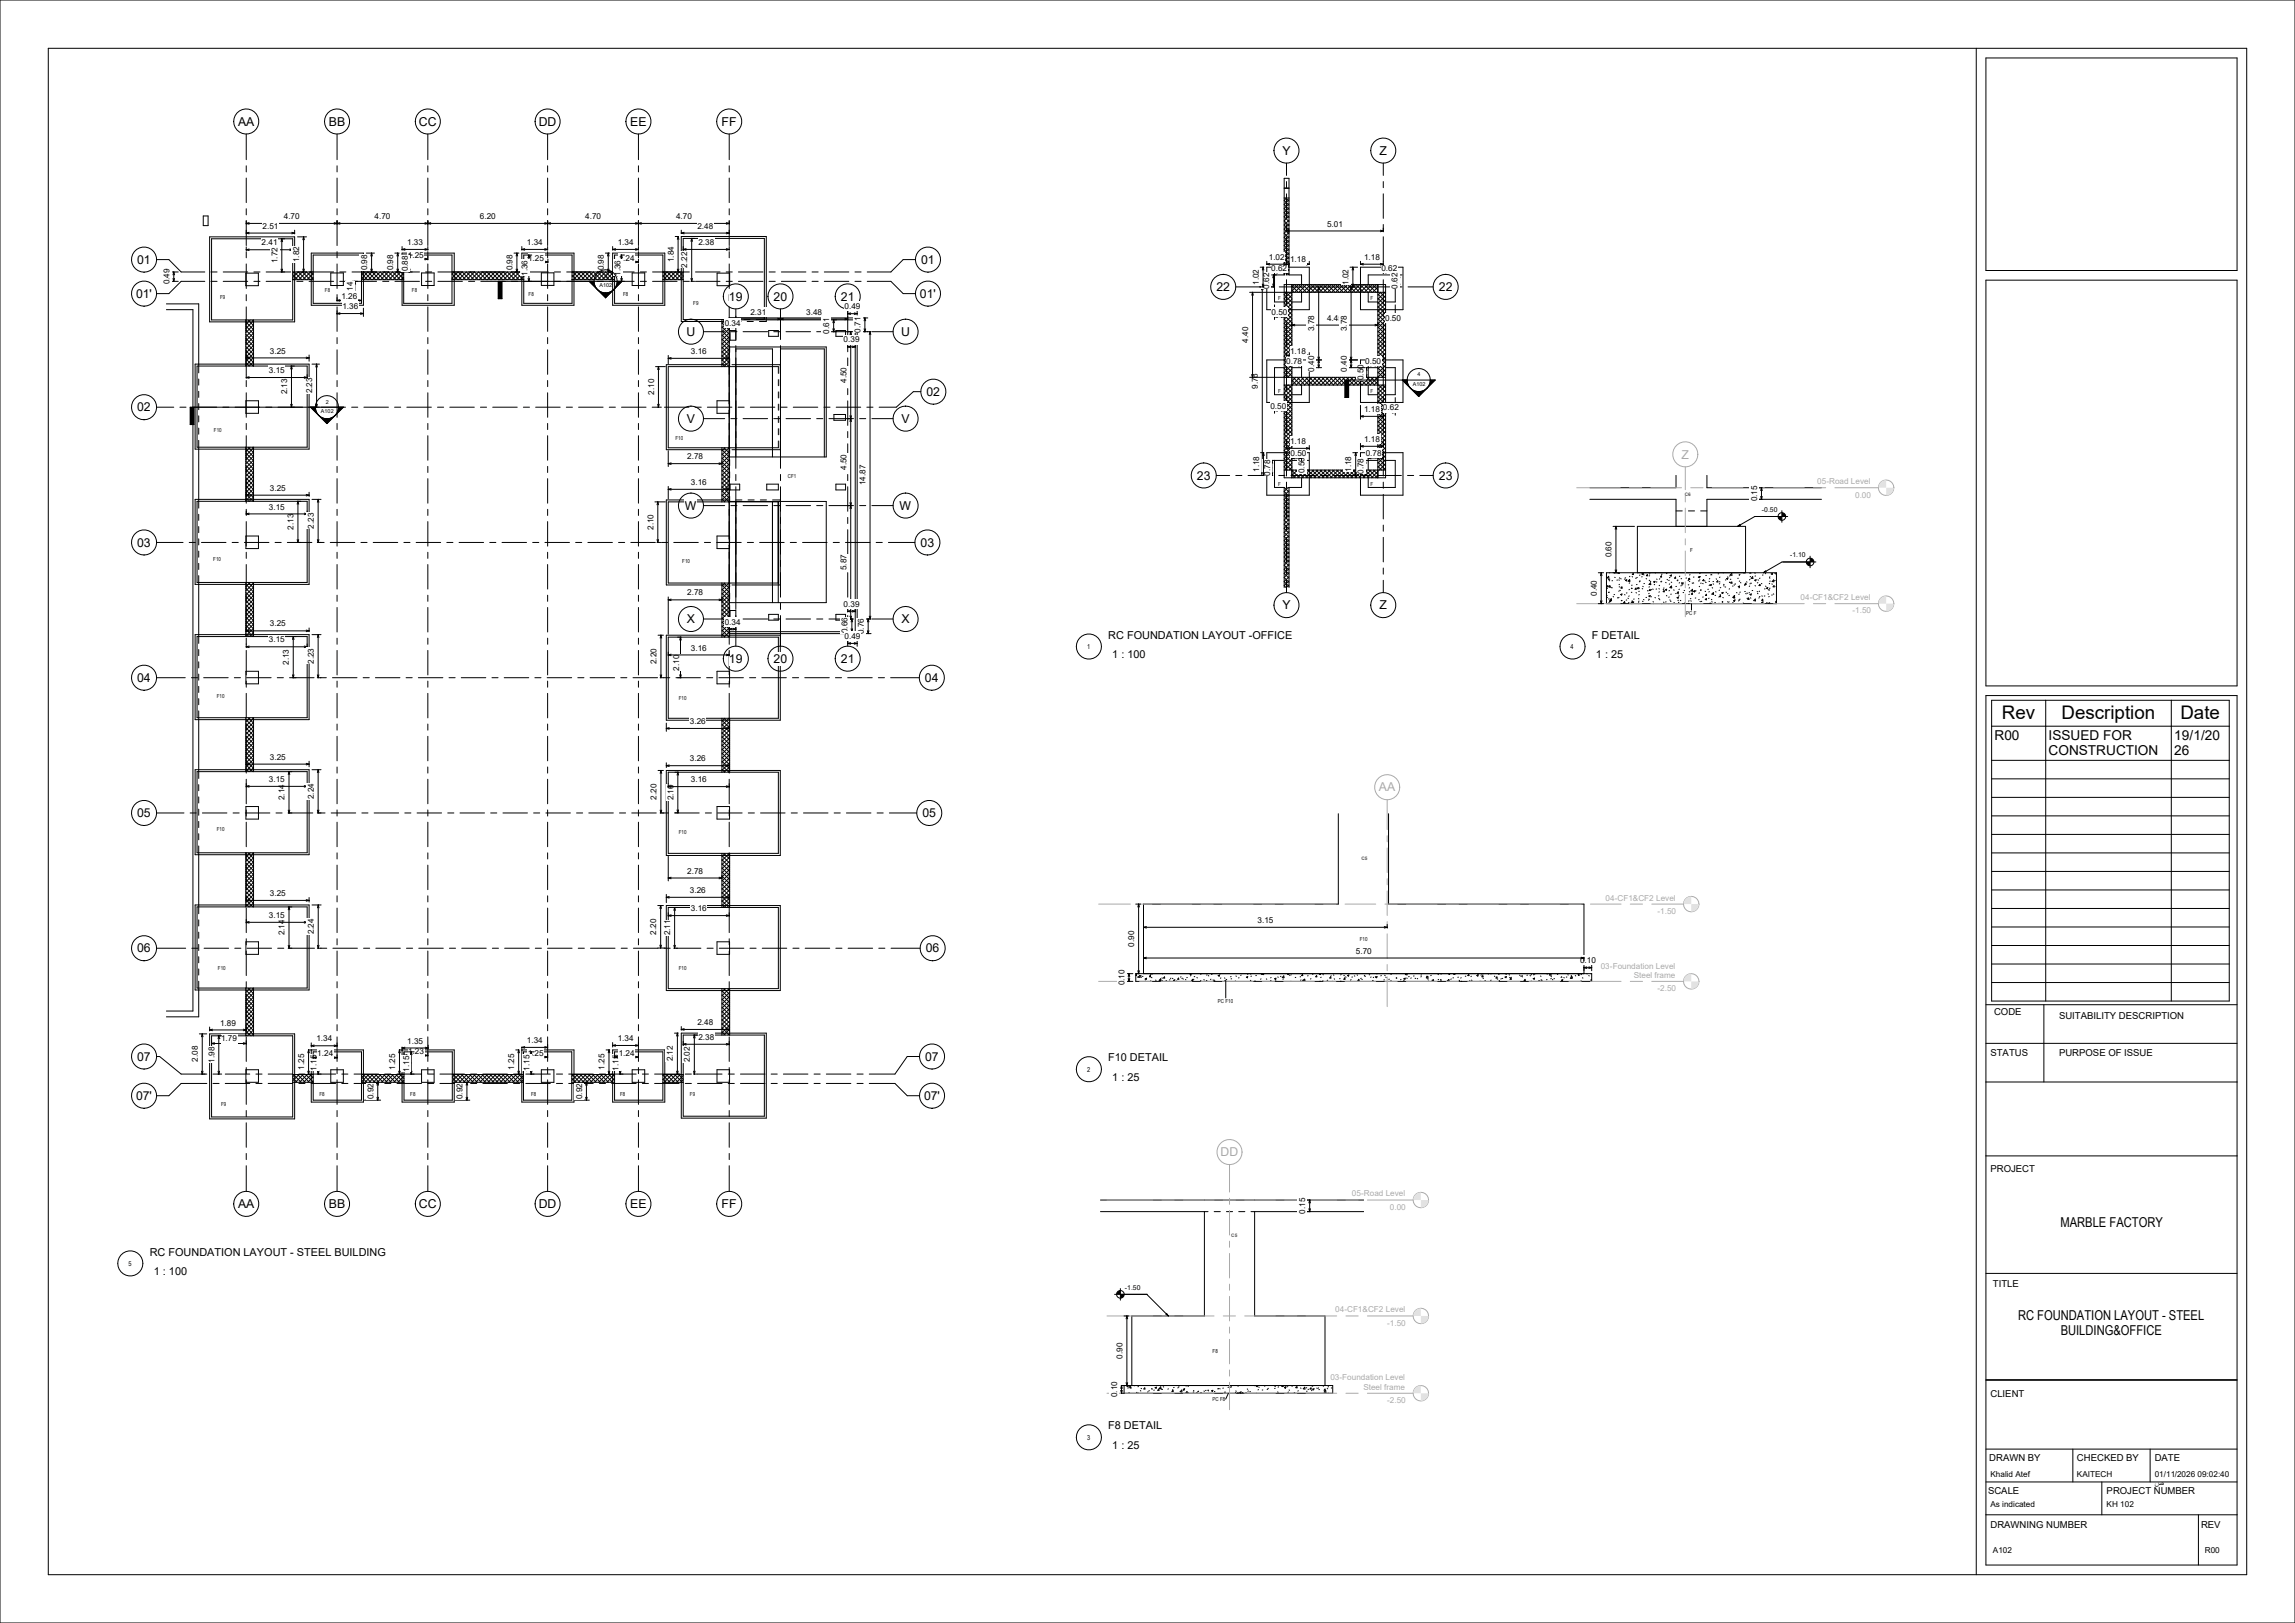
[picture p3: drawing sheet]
<svg xmlns="http://www.w3.org/2000/svg" width="1188mm" height="840mm" viewBox="0 0 1188 840" stroke-linecap="round" stroke-linejoin="round" font-family="sans-serif">
<defs><g id="words">
<g font-size="9.7">
<text x="1036" y="372">Rev</text>
<text x="1067" y="372">Description</text>
<text x="1129" y="372">Date</text>
</g>
<g font-size="7.1">
<text x="1032" y="383">R00</text>
<text x="1060" y="383">ISSUED FOR</text>
<text x="1125" y="383">19/1/20</text>
<text x="1060" y="391">CONSTRUCTION</text>
<text x="1125" y="391">26</text>
<text x="1067" y="635">MARBLE FACTORY</text>
<text x="1045" y="683">RC FOUNDATION LAYOUT - STEEL</text>
<text x="1067" y="691">BUILDING&amp;OFFICE</text>
</g>
<g font-size="6.3">
<text x="123" y="65">AA</text>
<text x="170" y="65">BB</text>
<text x="217" y="65">CC</text>
<text x="279" y="65">DD</text>
<text x="326" y="65">EE</text>
<text x="374" y="65">FF</text>
<text x="664" y="80">Y</text>
<text x="714" y="80">Z</text>
<text x="71" y="137">01</text>
<text x="477" y="137">01</text>
<text x="70" y="154">01</text>
<text x="77" y="154">'</text>
<text x="377" y="156">19</text>
<text x="400" y="156">20</text>
<text x="435" y="156">21</text>
<text x="476" y="154">01</text>
<text x="483" y="154">'</text>
<text x="630" y="151">22</text>
<text x="745" y="151">22</text>
<text x="355" y="174">U</text>
<text x="466" y="174">U</text>
<text x="480" y="205">02</text>
<text x="71" y="213">02</text>
<text x="356" y="219">V</text>
<text x="467" y="219">V</text>
<text x="620" y="248">23</text>
<text x="745" y="248">23</text>
<text x="355" y="264">W</text>
<text x="466" y="264">W</text>
<text x="71" y="283">03</text>
<text x="476" y="283">03</text>
<text x="664" y="315">Y</text>
<text x="714" y="315">Z</text>
<text x="356" y="323">X</text>
<text x="467" y="323">X</text>
<text x="377" y="343">19</text>
<text x="400" y="343">20</text>
<text x="435" y="343">21</text>
<text x="71" y="353">04</text>
<text x="479" y="353">04</text>
<text x="71" y="423">05</text>
<text x="477" y="423">05</text>
<text x="71" y="493">06</text>
<text x="479" y="493">06</text>
<text x="71" y="549">07</text>
<text x="479" y="549">07</text>
<text x="70" y="569">07</text>
<text x="77" y="569">'</text>
<text x="478" y="569">07</text>
<text x="485" y="569">'</text>
<text x="123" y="625">AA</text>
<text x="170" y="625">BB</text>
<text x="217" y="625">CC</text>
<text x="279" y="625">DD</text>
<text x="326" y="625">EE</text>
<text x="374" y="625">FF</text>
</g>
<g font-size="6.3" fill="#aaa">
<text x="870" y="237">Z</text>
<text x="714" y="410">AA</text>
<text x="632" y="598">DD</text>
</g>
<g font-size="5.6">
<text x="574" y="331">RC FOUNDATION LAYOUT -OFFICE</text>
<text x="824" y="331">F DETAIL</text>
<text x="576" y="341">1 : 100</text>
<text x="826" y="341">1 : 25</text>
<text x="574" y="549">F10 DETAIL</text>
<text x="576" y="559">1 : 25</text>
<text x="77" y="650">RC FOUNDATION LAYOUT - STEEL BUILDING</text>
<text x="80" y="660">1 : 100</text>
<text x="574" y="740">F8 DETAIL</text>
<text x="576" y="750">1 : 25</text>
</g>
<g font-size="4.9">
<text x="1032" y="525">CODE</text>
<text x="1066" y="527">SUITABILITY DESCRIPTION</text>
<text x="1030" y="547">STATUS</text>
<text x="1066" y="547">PURPOSE OF ISSUE</text>
<text x="1030" y="606">PROJECT</text>
<text x="1032" y="666">TITLE</text>
<text x="1030" y="723">CLIENT</text>
<text x="1030" y="756">DRAWN BY</text>
<text x="1075" y="756">CHECKED BY</text>
<text x="1115" y="756">DATE</text>
<text x="1029" y="773">SCALE</text>
<text x="1090" y="773">PROJECT NUMBER</text>
<text x="1030" y="791">DRAWNING NUMBER</text>
<text x="1139" y="791">REV</text>
</g>
<g font-size="4.2">
<text x="147" y="113">4.70</text>
<text x="194" y="113">4.70</text>
<text x="248" y="113">6.20</text>
<text x="303" y="113">4.70</text>
<text x="350" y="113">4.70</text>
<text x="136" y="118">2.51</text>
<text x="361" y="118">2.48</text>
<text x="687" y="117">5.01</text>
<text x="135" y="127">2.41</text>
<text x="211" y="127">1.33</text>
<text x="273" y="127">1.34</text>
<text x="320" y="127">1.34</text>
<text x="362" y="127">2.38</text>
<text x="144" y="136" transform="rotate(-90 144 136)">1.72</text>
<text x="155" y="136" transform="rotate(-90 155 136)">1.82</text>
<text x="211" y="133">1.25</text>
<text x="273" y="135">1.25</text>
<text x="320" y="135">1.24</text>
<text x="349" y="136" transform="rotate(-90 349 136)">1.84</text>
<text x="657" y="134">1.02</text>
<text x="668" y="136">1.18</text>
<text x="706" y="134">1.18</text>
<text x="190" y="140" transform="rotate(-90 190 140)">0.98</text>
<text x="204" y="140" transform="rotate(-90 204 140)">0.98</text>
<text x="211" y="140" transform="rotate(-90 211 140)">0.88</text>
<text x="265" y="140" transform="rotate(-90 265 140)">0.98</text>
<text x="273" y="143" transform="rotate(-90 273 143)">1.36</text>
<text x="313" y="140" transform="rotate(-90 313 140)">0.98</text>
<text x="321" y="143" transform="rotate(-90 321 143)">1.36</text>
<text x="356" y="139" transform="rotate(-90 356 139)">2.22</text>
<text x="658" y="140">0.62</text>
<text x="715" y="140">0.62</text>
<text x="88" y="147" transform="rotate(-90 88 147)">0.49</text>
<text x="652" y="147" transform="rotate(-90 652 147)">1.02</text>
<text x="657" y="149" transform="rotate(-90 657 149)">0.62</text>
<text x="698" y="147" transform="rotate(-90 698 147)">1.02</text>
<text x="723" y="149" transform="rotate(-90 723 149)">0.62</text>
<text x="177" y="155">1.26</text>
<text x="183" y="154" transform="rotate(-90 183 154)">1.14</text>
<text x="177" y="160">1.36</text>
<text x="437" y="160">0.49</text>
<text x="388" y="163">2.31</text>
<text x="417" y="163">3.48</text>
<text x="658" y="163">0.50</text>
<text x="687" y="166">4.45</text>
<text x="717" y="166">0.50</text>
<text x="375" y="169">0.34</text>
<text x="429" y="173" transform="rotate(-90 429 173)">0.61</text>
<text x="445" y="172" transform="rotate(-90 445 172)">0.71</text>
<text x="680" y="171" transform="rotate(-90 680 171)">3.78</text>
<text x="697" y="171" transform="rotate(-90 697 171)">3.78</text>
<text x="437" y="177">0.39</text>
<text x="646" y="177" transform="rotate(-90 646 177)">4.40</text>
<text x="140" y="183">3.25</text>
<text x="358" y="183">3.16</text>
<text x="668" y="183">1.18</text>
<text x="666" y="188">0.78</text>
<text x="707" y="188">0.50</text>
<text x="139" y="193">3.15</text>
<text x="680" y="192" transform="rotate(-90 680 192)">0.40</text>
<text x="697" y="192" transform="rotate(-90 697 192)">0.40</text>
<text x="706" y="197" transform="rotate(-90 706 197)">0.50</text>
<text x="162" y="204" transform="rotate(-90 162 204)">2.23</text>
<text x="438" y="198" transform="rotate(-90 438 198)">4.50</text>
<text x="651" y="201" transform="rotate(-90 651 201)">9.76</text>
<text x="149" y="204" transform="rotate(-90 149 204)">2.13</text>
<text x="339" y="204" transform="rotate(-90 339 204)">2.10</text>
<text x="658" y="212">0.50</text>
<text x="706" y="213">1.18</text>
<text x="716" y="212">0.62</text>
<text x="668" y="230">1.18</text>
<text x="706" y="229">1.18</text>
<text x="356" y="238">2.78</text>
<text x="668" y="236">0.50</text>
<text x="707" y="236">0.78</text>
<text x="438" y="243" transform="rotate(-90 438 243)">4.50</text>
<text x="652" y="244" transform="rotate(-90 652 244)">1.18</text>
<text x="675" y="245" transform="rotate(-90 675 245)">0.50</text>
<text x="699" y="244" transform="rotate(-90 699 244)">1.18</text>
<text x="706" y="245" transform="rotate(-90 706 245)">0.78</text>
<text x="358" y="251">3.16</text>
<text x="448" y="251" transform="rotate(-90 448 251)">14.87</text>
<text x="658" y="246" transform="rotate(-90 658 246)">0.78</text>
<text x="140" y="254">3.25</text>
<text x="139" y="264">3.15</text>
<text x="910" y="259" transform="rotate(-90 910 259)">0.15</text>
<text x="152" y="274" transform="rotate(-90 152 274)">2.13</text>
<text x="162" y="274" transform="rotate(-90 162 274)">2.23</text>
<text x="338" y="274" transform="rotate(-90 338 274)">2.10</text>
<text x="834" y="288" transform="rotate(-90 834 288)">0.60</text>
<text x="438" y="295" transform="rotate(-90 438 295)">5.87</text>
<text x="356" y="308">2.78</text>
<text x="827" y="308" transform="rotate(-90 827 308)">0.40</text>
<text x="437" y="314">0.39</text>
<text x="375" y="323">0.34</text>
<text x="140" y="324">3.25</text>
<text x="439" y="328" transform="rotate(-90 439 328)">0.66</text>
<text x="447" y="328" transform="rotate(-90 447 328)">0.76</text>
<text x="139" y="332">3.15</text>
<text x="437" y="331">0.49</text>
<text x="358" y="337">3.16</text>
<text x="150" y="344" transform="rotate(-90 150 344)">2.13</text>
<text x="162" y="344" transform="rotate(-90 162 344)">2.23</text>
<text x="340" y="344" transform="rotate(-90 340 344)">2.20</text>
<text x="351" y="347" transform="rotate(-90 351 347)">2.10</text>
<text x="357" y="375">3.26</text>
<text x="140" y="393">3.25</text>
<text x="357" y="394">3.26</text>
<text x="139" y="405">3.15</text>
<text x="358" y="405">3.16</text>
<text x="162" y="414" transform="rotate(-90 162 414)">2.24</text>
<text x="340" y="414" transform="rotate(-90 340 414)">2.20</text>
<text x="147" y="414" transform="rotate(-90 147 414)">2.14</text>
<text x="349" y="414" transform="rotate(-90 349 414)">2.10</text>
<text x="356" y="452">2.78</text>
<text x="140" y="464">3.25</text>
<text x="357" y="462">3.26</text>
<text x="358" y="472">3.16</text>
<text x="139" y="475">3.15</text>
<text x="651" y="478">3.15</text>
<text x="147" y="484" transform="rotate(-90 147 484)">2.14</text>
<text x="162" y="484" transform="rotate(-90 162 484)">2.24</text>
<text x="340" y="484" transform="rotate(-90 340 484)">2.20</text>
<text x="347" y="484" transform="rotate(-90 347 484)">2.11</text>
<text x="587" y="490" transform="rotate(-90 587 490)">0.90</text>
<text x="702" y="494">5.70</text>
<text x="818" y="499">0.10</text>
<text x="582" y="510" transform="rotate(-90 582 510)">0.10</text>
<text x="114" y="531">1.89</text>
<text x="361" y="531">2.48</text>
<text x="114" y="539">1.79</text>
<text x="164" y="539">1.34</text>
<text x="273" y="540">1.34</text>
<text x="320" y="539">1.34</text>
<text x="362" y="538">2.38</text>
<text x="211" y="540">1.35</text>
<text x="211" y="546">1.23</text>
<text x="102" y="550" transform="rotate(-90 102 550)">2.08</text>
<text x="111" y="550" transform="rotate(-90 111 550)">1.98</text>
<text x="164" y="547">1.24</text>
<text x="273" y="546">1.25</text>
<text x="320" y="546">1.24</text>
<text x="348" y="549" transform="rotate(-90 348 549)">2.12</text>
<text x="357" y="550" transform="rotate(-90 357 550)">2.02</text>
<text x="157" y="554" transform="rotate(-90 157 554)">1.25</text>
<text x="164" y="554" transform="rotate(-90 164 554)">1.15</text>
<text x="205" y="554" transform="rotate(-90 205 554)">1.25</text>
<text x="212" y="555" transform="rotate(-90 212 555)">1.15</text>
<text x="266" y="554" transform="rotate(-90 266 554)">1.25</text>
<text x="274" y="554" transform="rotate(-90 274 554)">1.15</text>
<text x="313" y="554" transform="rotate(-90 313 554)">1.25</text>
<text x="320" y="554" transform="rotate(-90 320 554)">1.15</text>
<text x="193" y="569" transform="rotate(-90 193 569)">0.92</text>
<text x="239" y="569" transform="rotate(-90 239 569)">0.92</text>
<text x="301" y="569" transform="rotate(-90 301 569)">0.92</text>
<text x="676" y="628" transform="rotate(-90 676 628)">0.15</text>
<text x="581" y="703" transform="rotate(-90 581 703)">0.90</text>
<text x="578" y="723" transform="rotate(-90 578 723)">0.10</text>
<text x="1030" y="764">Khalid Atef</text>
<text x="1075" y="764">KAITECH</text>
<text x="1115" y="764">01/11/2026 09:02:40</text>
<text x="1115" y="769">ص</text>
<text x="1030" y="780">As indicated</text>
<text x="1090" y="780">KH 102</text>
<text x="1032" y="804">A102</text>
<text x="1141" y="804">R00</text>
</g>
<g font-size="4.2" fill="#aaa">
<text x="941" y="251">05</text>
<text x="945" y="251">-Road Level</text>
<text x="960" y="257">0.00</text>
<text x="932" y="311">04</text>
<text x="937" y="311">-CF</text>
<text x="944" y="311">1</text>
<text x="946" y="311">&amp;CF</text>
<text x="955" y="311">2</text>
<text x="958" y="311">Level</text>
<text x="960" y="317">1.50</text>
<text x="831" y="466">04</text>
<text x="836" y="466">-CF</text>
<text x="843" y="466">1</text>
<text x="845" y="466">&amp;CF</text>
<text x="854" y="466">2 Level</text>
<text x="859" y="473">1.50</text>
<text x="829" y="501">03</text>
<text x="833" y="501">-Foundation Level</text>
<text x="846" y="506">Steel frame</text>
<text x="858" y="513">-2.50</text>
<text x="700" y="619">05</text>
<text x="705" y="619">-Road Level</text>
<text x="719" y="626">0.00</text>
<text x="691" y="679">04</text>
<text x="696" y="679">-CF</text>
<text x="703" y="679">1</text>
<text x="705" y="679">&amp;CF</text>
<text x="714" y="679">2 Level</text>
<text x="719" y="686">1.50</text>
<text x="689" y="714">03</text>
<text x="693" y="714">-Foundation Level</text>
<text x="706" y="719">Steel frame</text>
<text x="718" y="726">-</text>
<text x="719" y="726">2.50</text>
</g>
<g font-size="3.5">
<text x="912" y="265">-</text>
<text x="913" y="265">0.50</text>
<text x="927" y="288">-</text>
<text x="928" y="288">1.10</text>
<text x="563" y="336">1</text>
<text x="813" y="336">4</text>
<text x="563" y="555">2</text>
<text x="66" y="655">5</text>
<text x="582" y="668">-</text>
<text x="584" y="668">1.50</text>
<text x="563" y="745">3</text>
</g>
<g font-size="2.8">
<text x="313" y="144">3</text>
<text x="310" y="149">A102</text>
<text x="114" y="155">F9</text>
<text x="168" y="151">F8</text>
<text x="213" y="151">F8</text>
<text x="274" y="153">F8</text>
<text x="323" y="153">F8</text>
<text x="662" y="155">F</text>
<text x="709" y="155">F</text>
<text x="359" y="158">F9</text>
<text x="734" y="195">4</text>
<text x="662" y="203">F</text>
<text x="709" y="203">F</text>
<text x="731" y="200">A102</text>
<text x="169" y="209">2</text>
<text x="166" y="214">A102</text>
<text x="111" y="224">F10</text>
<text x="350" y="228">F10</text>
<text x="408" y="247">CF1</text>
<text x="662" y="251">F</text>
<text x="709" y="251">F</text>
<text x="875" y="285">F</text>
<text x="110" y="290">F10</text>
<text x="353" y="292">F10</text>
<text x="873" y="319">PC F</text>
<text x="112" y="361">F10</text>
<text x="351" y="362">F10</text>
<text x="112" y="430">F10</text>
<text x="351" y="432">F10</text>
<text x="704" y="487">F10</text>
<text x="113" y="502">F10</text>
<text x="351" y="502">F10</text>
<text x="630" y="519">PC F10</text>
<text x="165" y="567">F8</text>
<text x="212" y="567">F8</text>
<text x="275" y="567">F8</text>
<text x="321" y="567">F8</text>
<text x="357" y="567">F9</text>
<text x="114" y="572">F9</text>
<text x="628" y="700">F8</text>
<text x="628" y="725">PC F8</text>
</g>
<g font-size="2.5" fill="#f00">
<text x="872" y="257">C6</text>
<text x="705" y="445">C5</text>
<text x="637" y="640">C5</text>
</g>
</g></defs>
<g fill="none" stroke="#000" stroke-width=".52">
<path d="M105 112h3v5h-3zM109 123h44v44h-44zM110 124h42v42h-42zM161 131h27v27h-27zM162 132h25v25h-25zM208 131h27v27h-27zM209 132h25v25h-25zM270 131h27v27h-27zM271 132h25v25h-25zM317 131h27v27h-27zM318 132h25v25h-25zM86 157h17v36"/>
<path d="M127 141h7v7h-7zM152 142v-1l4 4M152 144l2-3 4 4M152 144v1M152 142l2 3M152 141h10M152 145h10M153 145l4-4 4 4M162 142l-1-1-4 4M162 144l-1 1M162 144l-3-3-4 4M162 142l-3 3"/>
<path d="M171 141h7v7h-7zM187 142l1-1 4 4M187 144l3-3 4 4M187 144l1 1M187 142l3 3M187 141h22M187 145h22M189 145l4-4 4 4M193 145l4-4 4 4M195 141l-4 4M195 141l4 4M195 145l4-4 4 4"/>
<path d="M197 145l4-4 4 4M199 145l4-4 4 4M205 141l-4 4M205 141l4 3M209 142l-2-1-4 4M209 141l-3 4M209 143l-1 2M218 141h7v7h-7zM234 141h37l-4 4M234 145h37M235 145l-1-1 3-3 4 4M235 145l4-4 4 4"/>
<path d="M237 145l-3-3 1-1 4 4M237 145l4-4 4 4M242 145l4-4 4 4M243 141l-4 4M244 141l4 4M244 145l4-4 4 4M246 145l4-4 4 4M248 145l4-4 4 4M252 145l4-4 4 4M254 141l-4 4M254 141l4 4M254 145l4-4 4 4"/>
<path d="M256 145l4-4 4 4M259 145l4-4 4 4M263 145l4-4 4 4M265 141l-4 4M265 141l4 4M271 143l-2-2-4 4M271 143l-2 2M280 141h7v7h-7zM296 141h1l4 4M296 143l3-2 4 4M296 145h22M296 142l2 3"/>
<path d="M296 141h22M297 145l4-4 4 4M299 145l4-4 4 4M301 145l4-4 4 4M303 145l4-4 4 4M305 145l4-4 4 4M307 145l4-4 4 4M313 141l-4 4M314 141l4 4M318 141l-4 4M318 143l-2-2-4 4M318 142l-2 3"/>
<path d="M318 145h.1M327 141h7v7h-7zM343 143l2 2M343 143l2-2 4 4M343 145h11l-4-4-4 4M343 141h11l-4 4M343 141h.1M343 141l4 4M343 145l4-4 4 4M354 143l-2-2-4 4M354 143l-2 2M371 141h7v7h-7z"/>
<path d="M86 160h14v363h-14M127 179l4 4M127 177l4 4M127 175l4 4M127 173l4 4M127 171l4 4M127 169l4 4M127 167l4 4M127 166v23M127 166h.1M128 166l3 2M130 166l-3 2"/>
<path d="M130 166h1M131 166l-4 4M131 168l-4 4M131 170l-4 4M131 172l-4 4M131 175l-4 4M131 177l-4 4M131 179l-4 4M131 166v23M374 180l3 4M374 178l3 3M374 175l3 4"/>
<path d="M374 173l3 4M374 171l3 4M374 169l3 4M374 167l3 4M374 165v25M374 165h.1M374 165l3 4M376 165l-2 3M376 165l1 2M377 166h-24v-44h44v44h-4M377 166h66v161h-66l-2 3M377 166l-3 4"/>
<path d="M377 168l-3 4M377 170l-3 4M377 172l-3 4M377 174l-3 4M377 176l-3 4M377 179l-3 3M377 180h51v56h-51M378 165v5M378 173v3M378 179v3M378 171h3v5h-3zM380 166h4"/>
<path d="M382 165h-28v-42h42v42h-5M385 165h3M387 166h3M398 171h5v3h-5zM433 171h5v3h-5zM101 188h59v44h-59zM102 189h57v42h-57zM103 196v3M127 188l2 1M127 186l4 3M127 184l4 4M127 181l4 4"/>
<path d="M131 181l-4 4M131 183l-4 4M131 185l-4 4M131 187l-2 2M131 189h.1M374 188l1 2M374 186l3 4M374 184l3 4M374 182l3 4M376 189h-31v44h31M377 181l-3 3M377 183l-3 4"/>
<path d="M377 185l-3 4M377 187l-2 3M377 189v1M378 186v4M379 189h25M403 193v-3h-57v42h57v-4M403 196v4M103 203v3M103 209v3M103 215v3M127 207h7v7h-7zM371 207h7v7h-7z"/>
<path d="M377 209v-44h67v163h-67v-46M377 212v67M403 203v3M403 209v3M403 216v3M432 215h6v3h-6zM103 222v3M103 228v35M127 239l4 4M127 237l4 4M127 235l4 4M127 232l4 4"/>
<path d="M127 231v28M127 231v1M128 231l3 3M129 231l-2 3M131 231v1M131 232l-4 4M131 234l-4 4M131 236l-4 4M131 238l-4 4M131 231v28M374 239l3 4M374 237l3 4"/>
<path d="M374 235l3 4M374 233l3 4M374 232v28M375 232l2 2M375 232l-1 1M377 232h.1M377 232l-3 3M377 234l-3 4M377 236l-3 4M377 238l-3 4M378 232v3M378 238v3"/>
<path d="M379 233h25M381 236v-55h19v55M403 222v3M404 236v-55h23v55M101 258h59v44h-59zM102 259h57v42h-57zM127 258l2 1M127 256l4 3M127 254l4 4M127 251l4 4M127 249l4 4M127 247l4 4"/>
<path d="M127 245l4 4M127 243l4 4M127 241l4 4M131 240l-4 4M131 242l-4 4M131 245l-4 4M131 247l-4 4M131 249l-4 4M131 251l-4 4M131 253l-4 4M131 255l-4 4M131 257l-2 2"/>
<path d="M131 259h.1M346 260h57v42h-57zM374 258l1 2M374 256l3 4M374 254l3 4M374 252l3 4M374 250l3 4M374 248l3 3M374 245l3 4M374 243l3 4M374 241l3 4M377 240l-3 4"/>
<path d="M377 242l-3 4M377 244l-3 4M377 246l-3 4M377 249l-3 3M377 251l-3 3M377 253l-3 4M377 255l-3 4M377 257l-2 3M377 259v1M377 260h51v52h-51M378 259h-33v44h31M378 244v3"/>
<path d="M378 251v3M378 257v3M378 251h5v3h-5zM381 259h3M381 260v52M387 259h3M394 259h3M397 251h6v3h-6zM400 260v52M400 259h4v44h-25M403 260v52M433 251h5v3h-5z"/>
<path d="M103 266v3M103 273v3M103 279v3M127 277h7v7h-7zM371 277h7v7h-7zM103 285v3M103 292v3M103 298v35M127 319l4 4M127 317l4 4M127 315l4 4M127 313l4 4"/>
<path d="M127 311l4 4M127 309l4 4M127 307l4 4M127 305l4 4M127 302l4 4M127 301v28M127 301v1M128 301l3 3M129 301l-2 3M131 301v1M131 302l-4 4M131 304l-4 4"/>
<path d="M131 306l-4 4M131 308l-4 4M131 310l-4 4M131 312l-4 4M131 315l-4 4M131 317l-4 4M131 319l-4 4M131 301v28M374 320l3 4M374 318l3 3M374 315l3 4M374 313l3 4"/>
<path d="M374 311l3 4M374 309l3 4M374 307l3 4M374 305l3 4M374 303l3 4M374 302v28M375 302l2 2M375 302l-1 1M377 302h.1M377 302l-3 3M377 304l-3 4M377 306l-3 4"/>
<path d="M377 308l-3 4M377 310l-3 4M377 312l-3 4M377 314l-3 4M377 316l-3 4M377 319l-3 3M378 302v2M378 307v3M378 313v3M378 320v3M378 316h3v5h-3zM398 318h5v3h-5z"/>
<path d="M433 318h5v3h-5zM101 328h59v44h-59zM102 329h57v42h-57zM103 336v3M127 328l2 1M127 326l4 3M127 324l4 4M127 321l4 4M131 321l-4 4M131 323l-4 4M131 325l-4 4M131 327l-2 2"/>
<path d="M131 329h.1M345 329h59v44h-59zM346 330h57v42h-57zM374 328l1 2M374 326l3 4M374 324l3 4M374 322l3 4M377 321l-3 3M377 323l-3 4M377 325l-3 4M378 328h.1M378 329l-1 1"/>
<path d="M378 326v4M103 343v3M103 349v3M103 355v3M127 347h7v7h-7zM371 347h7v7h-7zM103 362v3M103 368v35M127 379l4 4M127 377l4 4M127 375l4 4M127 372l4 4"/>
<path d="M127 371v28M127 371v1M128 371l3 3M129 371l-2 3M131 371v1M131 372l-4 4M131 374l-4 4M131 376l-4 4M131 378l-4 4M131 371v28M374 379l4 4M374 377l4 4"/>
<path d="M374 375l4 4M374 373l4 4M374 372v28M375 372l3 3M375 372l-1 1M377 372l1 1M377 372l-3 3M378 374l-4 4M378 376l-4 4M378 378l-4 4M378 380l-4 4M378 372v28"/>
<path d="M101 398h59v44h-59zM102 399h57v42h-57zM127 398l2 1M127 396l4 3M127 394l4 4M127 391l4 4M127 389l4 4M127 387l4 4M127 385l4 4M127 383l4 4M127 381l4 4M131 380l-4 4"/>
<path d="M131 382l-4 4M131 385l-4 4M131 387l-4 4M131 389l-4 4M131 391l-4 4M131 393l-4 4M131 395l-4 4M131 397l-2 2M345 399h59v44h-59zM346 400h57v42h-57zM374 398l1 2M374 396l3 4"/>
<path d="M374 394l4 4M374 392l4 4M374 390l4 4M374 388l4 4M374 385l4 4M374 383l4 4M374 381l4 4M378 382l-4 4M378 384l-4 4M378 386l-4 4M378 388l-4 4M378 390l-4 4"/>
<path d="M378 393l-4 4M378 395l-4 4M378 397l-3 3M378 399l-1 1M103 406v3M103 412v4M103 419v3M127 417h7v7h-7zM371 417h7v7h-7zM103 425v3M103 431v4M103 438v35"/>
<path d="M127 459l4 4M127 457l4 4M127 455l4 4M127 453l4 4M127 451l4 4M127 449l4 4M127 447l4 4M127 445l4 4M127 442l4 4M127 441v28M127 441v1M128 441l3 3"/>
<path d="M130 441l-3 3M130 441l1 1M131 442l-4 4M131 444l-4 4M131 446l-4 4M131 448l-4 4M131 450l-4 4M131 452l-4 4M131 455l-4 4M131 457l-4 4M131 459l-4 4M131 441v28"/>
<path d="M374 460l4 4M374 458l4 4M374 455l4 4M374 453l4 4M374 451l4 4M374 449l4 4M374 447l4 4M374 445l4 4M374 443l4 4M374 442v28M375 442l3 3M375 442l-1 1"/>
<path d="M377 442l1 1M377 442l-3 3M378 444l-4 4M378 446l-4 4M378 448l-4 4M378 450l-4 4M378 452l-4 4M378 454l-4 4M378 456l-4 4M378 458l-4 4M378 442v28M101 468h59v44h-59z"/>
<path d="M102 469h57v42h-57zM103 476v3M127 468l2 1M127 466l4 3M127 464l4 4M127 461l4 4M131 461l-4 4M131 463l-4 4M131 465l-4 4M131 467l-2 2M345 469h59v44h-59zM346 470h57v42h-57z"/>
<path d="M374 468l1 2M374 466l3 4M374 464l4 4M374 462l4 4M378 461l-4 4M378 463l-4 4M378 465l-4 4M378 467l-3 3M378 469l-1 1M103 482v4M103 489v3M103 495v3"/>
<path d="M127 487h7v7h-7zM371 487h7v7h-7zM103 501v4M103 508v18h-17M127 519l4 4M127 517l4 4M127 515l4 4M127 512l4 4M127 511v25M127 511v1M128 511l3 3M130 511l-3 3"/>
<path d="M130 511l1 1M131 512l-4 4M131 514l-4 4M131 516l-4 4M131 518l-4 4M131 511v25M374 519l4 4M374 517l4 4M374 515l4 4M374 513l4 4M374 512v24M375 512l3 3"/>
<path d="M375 512l-1 1M377 512l1 1M377 512l-3 3M378 514l-4 4M378 516l-4 4M378 518l-4 4M378 520l-4 4M378 512v24l-4-4M109 535h44v44h-44zM110 536h42v42h-42zM127 536h1M127 534l3 2"/>
<path d="M127 531l4 4M127 529l4 4M127 527l4 4M127 525l4 4M127 523l4 4M127 521l4 4M131 520l-4 4M131 522l-4 4M131 525l-4 4M131 527l-4 4M131 529l-4 4M131 531l-4 4"/>
<path d="M131 533l-3 3M131 535l-1 1M353 535h44v44h-44zM354 536h42v42h-42zM374 534l1 2M374 530l4 4M374 528l4 4M374 525l4 4M374 523l4 4M374 521l4 4M378 522l-4 4M378 524l-4 4"/>
<path d="M378 526l-4 4M378 528l-4 4M378 531l-4 4M378 533l-3 3M378 535l-1 1M127 554h7v6h-7zM152 558l2 2M152 560h10M152 556h10M152 556l4 4M153 556l-1 1M154 556l4 4"/>
<path d="M155 556l-3 3M156 556l4 4M157 556l-4 4M158 556l4 4M159 556l-4 4M160 556l2 2M161 543h27v27h-27zM161 556l-4 4M162 557l-3 3M162 559l-1 1M162 544h25v25h-25zM171 554h7v6h-7z"/>
<path d="M187 560h1M187 557l3 3M187 556h22M188 556l4 4M189 556l-2 2M190 556l4 4M191 556l-4 4M192 556l4 4M193 556l-4 4M194 556l4 4M195 556l-4 4M196 556l4 4"/>
<path d="M197 556l-4 4M199 556l4 4M199 556l-4 4M201 556l4 4M201 556l-4 4M203 556l4 4M204 556l-4 4M205 556l4 4M206 556l-4 4M207 556l2 2M208 556l-4 4M208 543h27v27h-27z"/>
<path d="M209 557l-3 3M209 559l-1 1M209 544h25v25h-25zM218 554h7v6h-7zM234 560h.1M234 558l3 2M234 556h37M235 556l4 4M235 556l-1 1M237 556l4 4M238 556l-4 4M239 556l4 4"/>
<path d="M240 556l-4 4M241 556l4 4M242 556l-4 4M243 556l4 4M244 556l-4 4M245 556l4 4M246 556l-4 4M247 556l4 4M248 556l-4 4M249 556l4 4M250 556l-4 4M252 556l4 4"/>
<path d="M252 556l-4 4M254 556l4 4M254 556l-4 4M256 556l4 4M257 556l-4 4M258 556l4 4M259 556l-4 4M260 556l4 4M261 556l-4 4M262 556l4 4M263 556l-4 4M264 556l4 4"/>
<path d="M265 556l-4 4M266 556l4 4M267 556l-4 4M269 556l2 3M269 556l-4 4M270 543h27v27h-27zM271 556h.1M271 557l-4 3M271 559l-1 1M271 544h25v25h-25zM280 554h7v6h-7zM296 556h22l-4 4"/>
<path d="M296 558l2 2M296 556l4 4M297 556l-1 1M298 556l4 4M299 556l-3 3M300 556l4 4M301 556l-4 4M303 556l4 4M303 556l-4 4M305 556l4 4M305 556l-4 4M307 556l4 4"/>
<path d="M308 556l-4 4M309 556l4 4M310 556l-4 4M311 556l4 4M312 556l-4 4M313 556l4 4M314 556l-4 4M315 556l3 3M316 556l-4 4M317 543h27v27h-27zM317 556l1 1M318 558l-2 2"/>
<path d="M318 544h25v25h-25zM327 554h7v6h-7zM343 559l2 1M343 556l4 4M343 556h11M344 556l-1 1M345 556l4 4M346 556l-3 3M347 556l4 4M348 556l-4 4M349 556l4 4M350 556l-4 4"/>
<path d="M351 556l3 2M352 556l-4 4M353 556h1M354 557l-4 3M354 559l-2 1M371 554h7v6h-7zM187 560h22M234 560h37M296 560h22M343 560h11"/>
</g>
<g fill="#fff">
<path d="M669 147h44v4h-44z"/>
<path d="M713 151h4v44h-4z"/>
<path d="M665 151h4v44h-4z"/>
<path d="M665 199h4v44h-4z"/>
<path d="M713 199h4v44h-4z"/>
<path d="M669 195h44v4h-44z"/>
<path d="M669 243h44v4h-44z"/>
<path d="M665 102h2v40h-2z"/>
<path d="M665 252h2v52h-2z"/>
</g>
<g fill="none" stroke="#000" stroke-width=".52">
<path d="M665 97h2M665 102h2M666 102l1 2M666 102l-1 2 2 2M667 116l-2 3 2 2M667 112l-2 2 2 3M667 108l-2 2 2 3M667 103l-2 3 2 2M667 105l-2 3 2 2M667 110l-2 2 2 3M667 114l-2 2 2 3M667 118l-2 3 2 2"/>
<path d="M656 138h22v22h-22zM665 131l2 3M667 137l-2 3 2 2M667 135l-2 3 2 2M667 133l-2 3 2 2M667 131l-2 2 2 3M667 125l-2 2 2 3M667 120l-2 3 2 2M667 122l-2 3 2 2M667 127l-2 2 2 3M667 129l-2 2M667 139l-2 3"/>
<path d="M704 138h22v22h-22zM665 142h.1M665 147h52v100h-52zM665 151h52M666 151l3 3M666 151l-1 2 4 4M667 142h-1M667 142v-50h-2v50h-5v14h5M667 142h7v5M668 151l1 1M668 151l-3 4 4 4M669 153l-4 4 4 4"/>
<path d="M669 155l-4 4 4 4M669 157l-4 4 4 4M669 159l-4 4 4 4M669 150l1 1M669 148l3 3M669 147v100M670 147l-1 2M670 147l4 4M672 147l-3 4M672 147l4 4M672 151l4-4 4 4M674 151v5h-5"/>
<path d="M674 147l-4 4M674 147l4 4M678 147l-4 4M679 147l4 4M681 147l-4 4M681 147l4 4M683 147l-4 4M683 147l4 4M683 151l4-4 4 4M685 147l-4 4M685 147l4 4M689 147l-4 4"/>
<path d="M689 147l4 4M691 147l-4 4M691 147l4 4M693 147l-4 4M693 147l4 4M694 151l4-4 4 4M695 147l-4 4M696 147l4 4M700 147l-4 4M700 147l4 4M702 147l-4 4M702 147l4 4"/>
<path d="M704 147l-4 4M704 147l4 4M706 147l-4 4M706 147l4 4M708 147l-4 4M708 147v-5h14v14h-5l-4-4M708 151v5h5M708 147l4 4M710 147l-4 4M710 147l3 3M712 147l-4 4M713 147v1"/>
<path d="M713 149l-3 2M713 151h.1M713 159l4 4M713 156l4 4M713 154l4 4M713 147v100M714 151l3 3M715 151l-2 2M717 151v1M717 151l-4 4M717 153l-4 4M717 155l-4 4"/>
<path d="M717 157l-4 4M717 159l-4 4M669 161l-4 4 4 4M669 163l-4 4 4 4M669 165l-4 4 4 4M669 168l-4 4 4 4M669 170l-4 4 4 4M669 172l-4 4 4 4M669 174l-4 4 4 4M669 176l-4 4 4 4M669 178l-4 4 4 4M713 180l4 4"/>
<path d="M713 178l4 4M713 176l4 4M713 173l4 4M713 171l4 4M713 169l4 4M713 167l4 4M713 165l4 4M713 163l4 4M713 161l4 4M717 162l-4 4M717 164l-4 4M717 166l-4 4"/>
<path d="M717 168l-4 4M717 170l-4 4M717 172l-4 4M717 174l-4 4M717 176l-4 4M717 178l-4 4M656 186h22v22h-22zM665 190h-5v14h5M665 195h52M667 199l-2 2M667 199l2 2M669 180l-4 4 4 4"/>
<path d="M669 182l-4 4 4 4M669 185l-4 4 4 4M669 187l-4 4 4 4M669 189l-4 4 2 2M669 191l-4 4M669 193l-3 2M669 195h.1M669 199h.1M669 197l2 2M669 190h5v5M669 195l4 4M671 195l-2 2"/>
<path d="M671 195l4 4M673 195l-8 8 4 4M674 195l4 4M674 199v5h-5M675 195l-4 4M676 195l4 4M677 195l-4 4M678 195l4 4M679 195l-4 4M680 195l4 4M681 195l-4 4M682 195l4 4"/>
<path d="M683 195l-4 4M684 195l4 4M686 195l-4 4M686 195l4 4M688 195l-4 4M688 195l4 4M690 195l-4 4M691 195l4 4M692 195l-4 4M693 195l4 4M694 195l-4 4M695 195l4 4"/>
<path d="M696 195l-4 4M697 195l4 4M698 195l-4 4M699 195l4 4M700 195l-4 4M701 195l4 4M703 195l-4 4M703 195l4 4M704 186h22v22h-22zM705 195l-4 4M705 195l4 4M707 195l-4 4"/>
<path d="M707 195l4 4M708 199v5h5M709 195l-4 4M710 195l3 4M711 195l-4 4M712 195l1 2M713 195h1M713 190l4 4M713 186l4 4h5v14h-5M713 182l4 4M713 197l-2 2M713 193l3 2"/>
<path d="M713 188l4 4M713 184l4 4M713 190h-5v5M713 199h.1M714 199l3 4M716 199l-3 3M716 199l1 2M717 181l-4 4M717 183l-4 4M717 185l-4 4M717 187l-4 4M717 189l-4 4"/>
<path d="M717 191l-8 8M717 193l-2 2M717 199h-52l4 4M717 200l-4 4M665 212l4 4M665 201l4 4M669 202l-4 4 4 4M669 204l-4 4 4 4M669 206l-4 4 4 4M669 208l-4 4M669 210l-4 4 4 4M669 212l-4 4 4 4"/>
<path d="M669 214l-4 4 4 4M669 216l-4 4 4 4M669 219l-4 4 4 4M713 216l4 4M713 212l4 4M713 207l4 4M713 203l4 4M713 218l4 4M713 214l4 4M713 209l4 4M713 205l4 4M713 201l4 4"/>
<path d="M717 202l-4 4M717 204l-4 4M717 206l-4 4M717 208l-4 4M717 210l-4 4M717 212l-4 4M717 215l-4 4M717 217l-4 4M717 219l-4 4M656 234h22v22h-22zM665 238h-5v14h5M669 221l-4 4 4 4"/>
<path d="M669 223l-4 4 4 4M669 225l-4 4 4 4M669 227l-4 4 4 4M669 229l-4 4 4 4M669 231l-4 4 4 4M669 233l-4 4 4 4M669 235l-4 4 4 4M669 238l-4 4 1 1M669 240l-4 3M669 238h5v5M704 234h22v22h-22zM713 237l4 4"/>
<path d="M713 233l4 4M713 229l4 4M713 224l4 4M713 220l4 4M713 239l4 4h-52M713 235l4 4M713 231l4 4M713 226l4 4M713 222l4 4M713 238h-5v5M717 221l-4 4M717 223l-4 4"/>
<path d="M717 225l-4 4M717 227l-4 4M717 229l-4 4M717 232l-4 4M717 234l-4 4M717 236l-4 4M717 238l-4 4M717 238h5v14h-14v-5M665 252v52M665 252l2 3M667 252l-2 2 2 3M667 252v1"/>
<path d="M667 254l-2 2 2 3M667 256l-2 3 2 2M667 258l-2 3 2 2M669 242l-2 1M669 246l1 1M669 243l4 4M669 243v1M671 243l4 4M672 243l-3 3M673 243l4 4M674 243l-4 4M675 243l4 4"/>
<path d="M676 243l-4 4M677 243l4 4M678 243l-4 4v5h-7v52M679 243l4 4M680 243l-4 4M681 243l4 4M682 243l-4 4M683 243l4 4M684 243l-4 4M685 243l4 4M686 243l-4 4M688 243l4 4"/>
<path d="M688 243l-4 4M690 243l4 4M691 243l-4 4M692 243l4 4M693 243l-4 4M694 243l4 4M695 243l-4 4M696 243l4 4M697 243l-4 4M698 243l4 4M699 243l-4 4M700 243l4 4"/>
<path d="M701 243l-4 4M702 243l4 4M703 243l-4 4M705 243l4 4M705 243l-4 4M707 243l4 4M708 243l-4 4M709 243l4 4M710 243l-4 4M711 243l2 3M712 243l-4 4M713 243h.1"/>
<path d="M713 241l2 2M713 244l-3 3M713 246l-1 1M717 240l-3 3M717 242l-1 1M665 271l2 3M667 260l-2 3 2 2M667 262l-2 3 2 2M667 265l-2 2 2 3M667 267l-2 2 2 3M667 269l-2 2M667 271l-2 2 2 3"/>
<path d="M667 273l-2 3 2 2M667 275l-2 3 2 2M667 277l-2 3 2 2M667 279l-2 3M665 282l2 2M667 282l-2 2 2 3M667 284l-2 2 2 3M667 286l-2 2 2 3M667 288l-2 2 2 3M667 290l-2 3 2 2M667 292l-2 3 2 2M667 294l-2 3 2 2"/>
<path d="M667 296l-2 3 2 2M667 298l-2 3 2 3M667 301l-2 2 1 1M667 303l-1 1"/>
</g>
<path d="M588 504h236v4h-236z" fill="#fff"/>
<g fill="none" stroke="#000" stroke-width=".52">
<path d="M693 421v47h-101v36M719 421v47h101v36M588 505v-1v1M588 504h236v4h-236zM589 506h.1M590 505v1h-1zM590 505h1M591 506h.1M591 505h-1M592 505h-1M593 507h.1M593 507l1-1-1 1z"/>
<path d="M595 505l1 1h-1zM596 505h-1M596 508h-1M596 504h.1M596 506h.1M596 504h1M598 507h.1M601 507v1l-1-1zM601 507h.1M601 506h1M602 508h-1M602 504h.1"/>
<path d="M603 506h-1zM604 507v1M606 507h-1M606 506h.1M607 506v1M608 507v1l-1-1h1M609 508h.1M610 506v1zM611 506h.1M612 506h.1M612 507h1M614 507h.1"/>
<path d="M615 506h-1M616 504h1M616 505h.1M617 507h.1M618 507h.1M618 505h.1M620 506h.1M622 507l-1 1M622 504h-1M623 507h.1M624 508l1-1v1M625 505h.1"/>
<path d="M625 505h1M627 507h.1M627 504h.1M628 507h.1M629 507h.1M629 508h-1M631 505h.1M631 504h1M632 506h.1M634 506h.1M634 507v1M635 507h.1"/>
<path d="M637 505v1M638 507h-1M639 508h1M640 505h.1M641 506h.1M642 505h.1M645 506l1-1v1zM646 504h.1M647 507v1M648 504h-1M648 505h-1M650 508h.1"/>
<path d="M650 505h.1M653 507h-1M653 504h1M654 504h.1M655 507h1M658 508h.1M658 506h.1M660 507v-1v1zM660 507h.1M661 506h1M663 505h.1M664 507h.1"/>
<path d="M665 505v1h-1zM667 504h-1h1M667 505h1M668 508h.1M668 504v1M671 506h-1M673 506h.1M673 504h.1M673 507h.1M674 504h.1M674 504v1zM674 507h1v1z"/>
<path d="M675 507v1zM677 505h.1M679 506l-1 1M679 504h1M682 505v1h-1zM683 504h1M683 508h.1M684 504h-1M684 506h.1M685 508h.1M685 504v1M687 507h.1"/>
<path d="M689 506h-1zM689 505h.1M690 508h.1M690 505h.1M691 507h.1M694 506l-1 1M694 508h.1M694 504v1M696 505h.1M696 506v1zM696 506h.1M697 506h.1"/>
<path d="M697 505h1zM699 508h.1M699 507h.1M700 506h.1M701 505h.1M702 505h1M703 507h.1M705 506h-1M705 507h.1M706 505h1M707 505h-1M709 504v1"/>
<path d="M710 506h-1M710 508l1-1v1M711 506h.1M712 505v1M712 506l1-1v1zM713 504h.1M715 505h.1M717 507h-1M717 505h.1M717 506h1M719 507h.1M720 508h.1"/>
<path d="M720 504h.1M723 506h.1M723 504h.1M725 507h.1M727 507h.1M727 507v-1v1zM728 504h-1l1 1v-1M728 506h.1M729 505h.1M731 506h-1M732 505h.1M732 506h1"/>
<path d="M734 506v1M736 505l-1 1M736 505h.1M738 505h1M739 507h.1M739 505v1h-1zM740 508h-1M741 505h.1M741 507h1v1zM742 507h.1M744 504h1M744 507h1"/>
<path d="M746 507h.1M746 507v1M746 504h.1M750 507h.1M750 507v1h-1zM750 504h1M751 507h.1M752 506h.1M753 504h-1h1M755 506h.1M755 507l1 1M756 506h.1"/>
<path d="M756 508h1M759 505h-1M760 504v1zM761 508h.1M762 505h-1M762 507h.1M764 505h1zM765 504h.1M766 508h.1M767 508h.1M767 505h.1M768 505v1h-1z"/>
<path d="M768 506h.1M768 504h-1M769 508h.1M770 504h1M772 507h.1M772 504h.1M774 505h.1M775 506h-1zM775 507h.1M776 504h.1M776 507v1M777 506v1"/>
<path d="M778 506h.1M779 506l1-1v1zM779 504h1M781 504v1M782 506h-1M782 506v1M782 506v1zM782 506h.1M787 505h.1M788 505v1M788 505h.1M789 507h1h-1z"/>
<path d="M791 505h-1M792 505h.1M793 508h-1M793 504l-1 1M794 506v1zM794 504v1M795 504h-1M795 504h1M796 508l1-1v1M797 505h1M798 507h.1M801 504h.1"/>
<path d="M801 507h-1M803 504l-1 1h1v-1M803 505v1M803 506v1M804 507h.1M805 506l-1 1M806 504h.1M808 507h1v1zM809 506h-1M809 506h1M811 506h.1M812 504v1"/>
<path d="M813 505h.1M814 505h-1M814 505v1h-1zM814 506h.1M815 505h1M817 505h.1M817 504h.1M818 508h.1M819 504h-1M819 506h.1M821 504h1M822 505h1"/>
<path d="M823 508h1M824 508h-1M824 507h.1M824 504h.1M824 508h.1"/>
</g>
<path d="M582 717h108v4h-108z" fill="#fff"/>
<g fill="none" stroke="#000" stroke-width=".52">
<path d="M570 627h55M570 621h136M623 627v54h-37v36M628 627h4M635 627h3M641 627h3M648 627h58M649 627v54h37v36M582 717h108v4h-108zM583 717h1v1zM584 718h.1M585 717v1"/>
<path d="M585 718h.1M587 717h.1M589 718h.1M590 720h1M591 719h.1M593 718v1h-1zM595 720h.1M596 719h.1M598 719h-1M598 718h1l-1 1zM600 719l-1 1M600 719v1l-1-1z"/>
<path d="M601 718v1h-1zM601 719h1M602 718h.1M605 719h.1M607 719h.1M607 720h.1M608 718h-1M610 718h.1M612 719v1h-1zM612 719l1 1M613 719h.1M614 717h.1"/>
<path d="M615 717v1M618 720h.1M623 720h.1M624 720h.1M625 720h1M625 719v1M627 720h1zM631 719h.1M631 719h1M633 718h.1M636 718h.1M637 718h.1"/>
<path d="M637 718h1M640 720h.1M641 717h.1M643 717h.1M646 719h.1M646 720h.1M649 717h.1M650 717h1v1zM651 719h.1M652 718h.1M654 719h-1M654 717h1"/>
<path d="M656 719h.1M657 719h-1M660 717v1M660 719h.1M662 718h.1M664 717h.1M664 717v1zM665 717h-1M665 718h1l-1 1zM665 718h1M666 718h.1M667 717h.1"/>
<path d="M667 719l1 1M669 717h.1M671 718h.1M672 720h.1M673 718v1M675 718v1zM676 718h.1M677 719h.1M679 718v1h-1zM679 717v1M679 720h.1M679 719h1z"/>
<path d="M680 717h.1M682 718v1M683 718h-1M683 719h.1M685 717h.1M686 719v1l-1-1zM686 720v1l-1-1zM687 719h.1M688 718h-1M689 718h.1M584 721h1M589 721h-1"/>
<path d="M589 721h.1M594 720h.1M614 720l1 1h-1zM615 721h.1M619 721h1M620 720h.1M621 721h1M629 720h.1M634 721h.1M634 720v1M639 721h1M641 721h.1"/>
<path d="M642 721v-1v1zM643 721h.1M645 721h.1M647 720h.1M650 721h.1M661 720l1 1M667 720v1M670 721h.1M677 720h-1M688 721h-1"/>
</g>
<path d="M832 296h88v16h-88z" fill="#fff"/>
<g fill="none" stroke="#000" stroke-width=".52">
<path d="M823 258h45v14M868 246v6h-45M884 246v6h59M943 258h-59v14M868 264h3M874 264h3M880 264h4M832 296h88v16h-88zM833 300h.1M833 298v1h-1zM833 296v1M836 296h.1"/>
<path d="M836 299h.1M837 297h.1M838 296h.1M838 299h.1M839 299v1M841 300h.1M841 299h1M844 300v1h-1zM844 298h-1M845 298v1M845 297h1h-1zM847 299h.1"/>
<path d="M848 299h-1M848 296v-24h56v24M849 298h.1M850 297h1h-1zM850 299h.1M851 297v1M852 299v1M853 297v1h-1zM854 298h.1M854 297h.1M857 296v1M857 300h1"/>
<path d="M859 300h.1M860 298v1h-1zM860 297h.1M863 297h.1M863 300h.1M864 299h.1M864 298h1zM867 299h.1M870 298h-1M870 299v1M873 299h.1M874 299v1"/>
<path d="M875 299v1h-1zM875 297v1M877 299h.1M879 299l1-1v1zM880 298v1M880 297h.1M882 300v1h-1zM883 298h.1M885 299v1M885 298h1M888 300h1M890 297h-1"/>
<path d="M890 299h.1M892 296v1M894 299v1zM894 299h.1M896 298h-1M896 300h.1M896 297l1 1h-1zM900 299h-1M900 298h.1M901 297h-1M903 296h.1M906 297h.1"/>
<path d="M906 300h.1M906 298h.1M907 298v1h-1zM908 297h1M909 298h-1M911 299h.1M913 298h-1M914 297h.1M916 299h.1M917 297h1h-1zM919 297h.1M832 309h.1"/>
<path d="M832 308h.1M832 305h.1M832 303v1zM833 306v1M833 304l1-1-1 1zM833 310h.1M833 300v1M833 312h.1M833 303h.1M834 311h-1zM834 304h.1M834 310v1"/>
<path d="M834 310v1h-1zM835 304h-1M835 301h-1M835 309h.1M836 308h-1M837 309l1 1M837 300h.1M838 300h.1M838 309h.1M838 306h.1M838 302v1M838 304h.1"/>
<path d="M838 305l1 1M839 312h.1M839 308l1-1-1 1zM839 304h.1M839 311h.1M840 304h-1zM841 308h.1M841 311v1h-1zM841 300h1v1zM842 311h.1M842 307h.1M843 310h.1"/>
<path d="M843 312h.1M843 308v1M843 300l1 1M843 305h.1M844 302h-1M844 304l1 1M845 312h-1h1M845 304v1M845 307h-1M845 311h.1M845 303h.1M845 312h1h-1z"/>
<path d="M846 310h.1M847 304v1h-1zM847 307h.1M847 303h.1M847 304h1v1zM848 312h.1M848 310h.1M848 311h.1M849 308h-1M849 306h-1M849 304l-1 1M849 301h.1"/>
<path d="M850 305h.1M850 311h.1M850 303l1 1M851 310h.1M851 302h.1M852 309h.1M853 306h.1M853 309l1-1v1zM853 310h1M854 310l-1 1M854 307h-1M854 304h.1"/>
<path d="M854 300h.1M854 305v1zM854 301h.1M854 302v1v-1zM855 309h.1M855 305h.1M855 305h1M856 311v1M856 301h1h-1zM856 312h.1M856 302l1 1M857 309h.1"/>
<path d="M858 305h-1M858 301h-1M859 305h.1M859 308h-1M859 310h.1M859 306h.1M859 303h.1M860 301h.1M860 312h.1M861 305h.1M861 312h.1M861 304h.1"/>
<path d="M861 306h1h-1zM862 305h1v1zM862 301v1M862 312h.1M863 308h.1M864 312h.1M864 309h.1M864 300h.1M864 306h.1M864 302h.1M864 310l1 1M865 304h.1"/>
<path d="M865 311h.1M865 301h.1M865 307v1M865 303v1h-1zM866 305h1M866 312h1M868 307h-1M868 303l-1 1M868 309h1v1zM868 300v1M868 300h1M869 307h.1"/>
<path d="M869 306v1h-1zM869 311h.1M869 312h.1M869 308v1M869 305h.1M869 302h.1M870 311h.1M870 303h.1M870 301l1 1M871 303h.1M871 302h.1M872 307h-1"/>
<path d="M872 306h.1M872 312h.1M874 300v1M874 312h.1M874 303h.1M874 311h.1M874 306h1M874 308h.1M875 304h-1M875 301h-1M875 311h.1M875 310h.1"/>
<path d="M876 302h.1M876 307v1h-1zM876 305v1h-1zM876 302h1M877 306h.1M877 312h1M878 309l-1 1M878 306h.1M879 301h.1M880 310h-1M880 307h-1M880 303v1"/>
<path d="M880 300h.1M880 311h.1M880 305h1M880 305v1M881 311h.1M881 302h-1M881 302h1M882 309h-1M882 301h1M883 306h.1M883 310h.1M883 301v1"/>
<path d="M883 308h.1M884 305h.1M885 301h.1M885 310h-1M885 306h.1M885 303h.1M885 303l1-1v1zM885 312h.1M886 310h.1M886 311v1M886 304h1M887 302h.1"/>
<path d="M887 307v1l-1-1zM887 301h.1M888 312h.1M888 306h.1M888 308h.1M889 301h.1M890 312h.1M890 309h.1M890 301h.1M890 305v1M890 302h.1M891 308v1h-1z"/>
<path d="M891 308h-1M891 304h-1M891 307h1zM891 312h1M892 309h.1M892 311h-1M892 302v1M892 303h.1M893 304h.1M893 300h.1M893 306l1 1M894 311v1"/>
<path d="M894 307h.1M895 311v1M895 308h.1M895 305h.1M895 301v1M895 301h1M896 301l1 1h-1zM897 312h.1M897 303h.1M897 311h1zM898 303h.1M898 308h.1"/>
<path d="M898 308v1h-1zM898 309h-1zM898 302h.1M898 310h.1M899 307h.1M900 304v-1v1zM900 310v1M900 311h.1M900 307v1M900 304h.1M901 301h-1M901 310h-1"/>
<path d="M901 302h.1M901 306h.1M902 312h1M903 303h.1M903 306h.1M904 302h-1M904 307h.1M904 302h-1zM904 301h.1M904 307h1M905 310h-1M905 309v1z"/>
<path d="M905 310h.1M906 307h-1M906 303h-1M906 308l1-1-1 1zM906 309v1M906 302h.1M906 302h1M907 306h.1M908 312h.1M908 300h1v1zM908 303h1M909 310v1h-1z"/>
<path d="M910 306h.1M910 307h.1M910 302h.1M910 300h.1M911 309l-1 1M911 306h.1M911 303h.1M911 302v1zM911 309h.1M912 302h.1M912 312l1-1-1 1zM912 308v1"/>
<path d="M912 310l1 1h-1zM914 308h-1M914 305h-1M914 303v1M914 304h1v1zM915 312h-1M915 307v1M915 305h1M916 312h-1M916 309h.1M916 312h.1M916 305v1"/>
<path d="M916 302h.1M916 304h.1M916 301h.1M917 302h.1M917 308h.1M918 307v1M918 300v1h-1zM918 303v1zM919 312h1M919 300h.1M919 304h1M920 311h.1"/>
<circle cx="127" cy="63" r="6"/>
</g>
<path d="M123 59h9v7h-9z" fill="#fff"/>
<circle cx="127" cy="623" r="6" fill="none" stroke="#000" stroke-width=".52"/>
<path d="M123 619h9v8h-9z" fill="#fff"/>
<g fill="none" stroke="#000" stroke-width=".52">
<path d="M127 69v14M127 86v3M127 92v13M127 108v3M127 114v13M127 130v3M127 137v12M127 152v4M127 159v13M127 175v3M127 181v13M127 197v3"/>
<path d="M127 203v13M127 219v3M127 225v13M127 241v4M127 248v12M127 264v3M127 270v13M127 286v3M127 292v13M127 308v3M127 314v13M127 330v3"/>
<path d="M127 337v12M127 352v4M127 359v13M127 375v3M127 381v13M127 397v3M127 403v13M127 419v3M127 426v12M127 441v4M127 448v12M127 464v3"/>
<path d="M127 470v13M127 486v3M127 492v13M127 508v3M127 514v13M127 530v3M127 537v12M127 553v3M127 559v13M127 575v3M127 581v13M127 597v3"/>
<path d="M127 603v14"/>
<circle cx="174" cy="63" r="6"/>
</g>
<path d="M170 59h9v7h-9z" fill="#fff"/>
<circle cx="174" cy="623" r="6" fill="none" stroke="#000" stroke-width=".52"/>
<path d="M170 619h9v8h-9z" fill="#fff"/>
<g fill="none" stroke="#000" stroke-width=".52">
<path d="M174 69v14M174 86v3M174 92v13M174 108v3M174 114v13M174 130v3M174 137v12M174 152v4M174 159v13M174 175v3M174 181v13M174 197v3"/>
<path d="M174 203v13M174 219v3M174 225v13M174 241v4M174 248v12M174 264v3M174 270v13M174 286v3M174 292v13M174 308v3M174 314v13M174 330v3"/>
<path d="M174 337v12M174 352v4M174 359v13M174 375v3M174 381v13M174 397v3M174 403v13M174 419v3M174 426v12M174 441v4M174 448v12M174 464v3"/>
<path d="M174 470v13M174 486v3M174 492v13M174 508v3M174 514v13M174 530v3M174 537v12M174 553v3M174 559v13M174 575v3M174 581v13M174 597v3"/>
<path d="M174 603v14"/>
<circle cx="221" cy="63" r="6"/>
</g>
<path d="M217 59h9v7h-9z" fill="#fff"/>
<circle cx="221" cy="623" r="6" fill="none" stroke="#000" stroke-width=".52"/>
<path d="M217 619h9v8h-9z" fill="#fff"/>
<g fill="none" stroke="#000" stroke-width=".52">
<path d="M221 69v14M221 86v3M221 92v13M221 108v3M221 114v13M221 130v3M221 137v12M221 152v4M221 159v13M221 175v3M221 181v13M221 197v3"/>
<path d="M221 203v13M221 219v3M221 225v13M221 241v4M221 248v12M221 264v3M221 270v13M221 286v3M221 292v13M221 308v3M221 314v13M221 330v3"/>
<path d="M221 337v12M221 352v4M221 359v13M221 375v3M221 381v13M221 397v3M221 403v13M221 419v3M221 426v12M221 441v4M221 448v12M221 464v3"/>
<path d="M221 470v13M221 486v3M221 492v13M221 508v3M221 514v13M221 530v3M221 537v12M221 553v3M221 559v13M221 575v3M221 581v13M221 597v3"/>
<path d="M221 603v14"/>
<circle cx="283" cy="63" r="6"/>
</g>
<path d="M279 59h9v7h-9z" fill="#fff"/>
<circle cx="283" cy="623" r="6" fill="none" stroke="#000" stroke-width=".52"/>
<path d="M279 619h9v8h-9z" fill="#fff"/>
<g fill="none" stroke="#000" stroke-width=".52">
<path d="M283 69v14M283 86v3M283 92v13M283 108v3M283 114v13M283 130v3M283 137v12M283 152v4M283 159v13M283 175v3M283 181v13M283 197v3"/>
<path d="M283 203v13M283 219v3M283 225v13M283 241v4M283 248v12M283 264v3M283 270v13M283 286v3M283 292v13M283 308v3M283 314v13M283 330v3"/>
<path d="M283 337v12M283 352v4M283 359v13M283 375v3M283 381v13M283 397v3M283 403v13M283 419v3M283 426v12M283 441v4M283 448v12M283 464v3"/>
<path d="M283 470v13M283 486v3M283 492v13M283 508v3M283 514v13M283 530v3M283 537v12M283 553v3M283 559v13M283 575v3M283 581v13M283 597v3"/>
<path d="M283 603v14"/>
<circle cx="330" cy="63" r="6"/>
</g>
<path d="M326 59h9v7h-9z" fill="#fff"/>
<circle cx="330" cy="623" r="6" fill="none" stroke="#000" stroke-width=".52"/>
<path d="M326 619h9v8h-9z" fill="#fff"/>
<g fill="none" stroke="#000" stroke-width=".52">
<path d="M330 69v14M330 86v3M330 92v13M330 108v3M330 114v13M330 130v3M330 137v12M330 152v4M330 159v13M330 175v3M330 181v13M330 197v3"/>
<path d="M330 203v13M330 219v3M330 225v13M330 241v4M330 248v12M330 264v3M330 270v13M330 286v3M330 292v13M330 308v3M330 314v13M330 330v3"/>
<path d="M330 337v12M330 352v4M330 359v13M330 375v3M330 381v13M330 397v3M330 403v13M330 419v3M330 426v12M330 441v4M330 448v12M330 464v3"/>
<path d="M330 470v13M330 486v3M330 492v13M330 508v3M330 514v13M330 530v3M330 537v12M330 553v3M330 559v13M330 575v3M330 581v13M330 597v3"/>
<path d="M330 603v14"/>
<circle cx="377" cy="63" r="6"/>
</g>
<path d="M374 59h7v7h-7z" fill="#fff"/>
<circle cx="377" cy="623" r="6" fill="none" stroke="#000" stroke-width=".52"/>
<path d="M374 619h7v8h-7z" fill="#fff"/>
<g fill="none" stroke="#000" stroke-width=".52">
<path d="M377 69v14M377 86v3M377 92v13M377 108v3M377 114v13M377 130v3M377 137v12M377 152v4M377 159v13M377 175v3M377 181v13M377 197v3"/>
<path d="M377 203v13M377 219v3M377 225v13M377 241v4M377 248v12M377 264v3M377 270v13M377 286v3M377 292v13M377 308v3M377 314v13M377 330v3"/>
<path d="M377 337v12M377 352v4M377 359v13M377 375v3M377 381v13M377 397v3M377 403v13M377 419v3M377 426v12M377 441v4M377 448v12M377 464v3"/>
<path d="M377 470v13M377 486v3M377 492v13M377 508v3M377 514v13M377 530v3M377 537v12M377 553v3M377 559v13M377 575v3M377 581v13M377 597v3"/>
<path d="M377 603v14"/>
<circle cx="75" cy="134" r="6"/>
</g>
<path d="M71 131h7v7h-7z" fill="#fff"/>
<circle cx="480" cy="134" r="6" fill="none" stroke="#000" stroke-width=".52"/>
<path d="M477 131h7v7h-7z" fill="#fff"/>
<g fill="none" stroke="#000" stroke-width=".52">
<path d="M81 134h6l7 7h12M474 134h-6l-7 7h-12M109 141h3M116 141h12M131 141h4M138 141h12M154 141h3M160 141h13M176 141h3M182 141h13M198 141h3M204 141h13"/>
<path d="M220 141h3M227 141h12M243 141h3M249 141h13M265 141h3M271 141h13M287 141h3M293 141h13M309 141h3M316 141h12M331 141h4M338 141h12"/>
<path d="M354 141h3M360 141h13M376 141h3M382 141h13M398 141h3M404 141h13M420 141h4M427 141h12M443 141h3"/>
<circle cx="75" cy="152" r="6"/>
</g>
<g fill="#fff">
<path d="M70 148h7v7h-7z"/>
<path d="M77 148h2v7h-2z"/>
</g>
<circle cx="480" cy="152" r="6" fill="none" stroke="#000" stroke-width=".52"/>
<g fill="#fff">
<path d="M476 148h7v7h-7z"/>
<path d="M483 148h1v7h-1z"/>
</g>
<g fill="none" stroke="#000" stroke-width=".52">
<path d="M106 146h-12l-7 6h-6M109 146h3M116 146h12M131 146h4M138 146h12M154 146h3M160 146h13M176 146h3M182 146h13M198 146h3M204 146h13M220 146h3"/>
<path d="M227 146h12M243 146h3M249 146h13M265 146h3M271 146h13M287 146h3M293 146h13M309 146h3M316 146h12M331 146h4M338 146h12M354 146h3"/>
<path d="M360 146h13M376 146h3M382 146h13M398 146h3M404 146h13M420 146h4M427 146h12M443 146h3M449 146h12l7 6h6"/>
<circle cx="75" cy="211" r="6"/>
</g>
<path d="M71 207h7v7h-7z" fill="#fff"/>
<circle cx="483" cy="203" r="6" fill="none" stroke="#000" stroke-width=".52"/>
<path d="M480 199h7v7h-7z" fill="#fff"/>
<g fill="none" stroke="#000" stroke-width=".52">
<path d="M81 211h9M93 211h3M99 211h13M115 211h4M122 211h12M138 211h3M144 211h13M160 211h3M166 211h13M182 211h3M188 211h13M204 211h3"/>
<path d="M211 211h12M226 211h4M233 211h13M249 211h3M255 211h13M271 211h3M277 211h13M293 211h3M299 211h13M315 211h4M322 211h12M338 211h3"/>
<path d="M344 211h13M360 211h3M366 211h13M382 211h3M388 211h13M404 211h3M411 211h12M426 211h4M433 211h13M449 211h3M477 203h-4l-9 8h-9"/>
<circle cx="75" cy="281" r="6"/>
</g>
<path d="M71 277h7v7h-7z" fill="#fff"/>
<circle cx="480" cy="281" r="6" fill="none" stroke="#000" stroke-width=".52"/>
<path d="M476 277h8v7h-8z" fill="#fff"/>
<g fill="none" stroke="#000" stroke-width=".52">
<path d="M81 281h14M98 281h3M104 281h13M120 281h3M127 281h12M142 281h4M149 281h12M165 281h3M171 281h13M187 281h3M193 281h13M209 281h3"/>
<path d="M215 281h13M231 281h3M238 281h12M254 281h3M260 281h13M276 281h3M282 281h13M298 281h3M304 281h13M320 281h3M327 281h12M342 281h4"/>
<path d="M349 281h12M365 281h3M371 281h13M387 281h3M393 281h13M409 281h3M415 281h13M431 281h3M438 281h12M454 281h3M460 281h14"/>
<circle cx="75" cy="351" r="6"/>
</g>
<path d="M71 347h7v7h-7z" fill="#fff"/>
<circle cx="482" cy="351" r="6" fill="none" stroke="#000" stroke-width=".52"/>
<path d="M479 347h7v7h-7z" fill="#fff"/>
<g fill="none" stroke="#000" stroke-width=".52">
<path d="M81 351h15M99 351h3M105 351h13M121 351h3M128 351h12M144 351h3M150 351h13M166 351h3M172 351h13M188 351h3M194 351h13M210 351h3"/>
<path d="M217 351h12M232 351h4M239 351h12M255 351h3M261 351h13M277 351h3M283 351h13M299 351h3M305 351h13M321 351h3M328 351h12M344 351h3"/>
<path d="M350 351h13M366 351h3M372 351h13M388 351h3M394 351h13M410 351h3M417 351h12M432 351h4M439 351h12M455 351h3M461 351h15"/>
<circle cx="75" cy="421" r="6"/>
</g>
<path d="M71 417h7v7h-7z" fill="#fff"/>
<circle cx="481" cy="421" r="6" fill="none" stroke="#000" stroke-width=".52"/>
<path d="M477 417h7v7h-7z" fill="#fff"/>
<g fill="none" stroke="#000" stroke-width=".52">
<path d="M81 421h14M98 421h4M105 421h12M121 421h3M127 421h13M143 421h3M149 421h13M165 421h3M171 421h13M187 421h3M194 421h12M210 421h3"/>
<path d="M216 421h13M232 421h3M238 421h13M254 421h3M260 421h13M276 421h3M283 421h12M298 421h4M305 421h12M321 421h3M327 421h13M343 421h3"/>
<path d="M349 421h13M365 421h3M371 421h13M387 421h4M394 421h12M410 421h3M416 421h13M432 421h3M438 421h13M454 421h3M460 421h15"/>
<circle cx="75" cy="491" r="6"/>
</g>
<path d="M71 487h7v7h-7z" fill="#fff"/>
<circle cx="483" cy="491" r="6" fill="none" stroke="#000" stroke-width=".52"/>
<path d="M479 487h7v7h-7z" fill="#fff"/>
<g fill="none" stroke="#000" stroke-width=".52">
<path d="M81 491h15M99 491h3M106 491h12M122 491h3M128 491h13M144 491h3M150 491h13M166 491h3M172 491h13M188 491h3M195 491h12M210 491h4"/>
<path d="M217 491h12M233 491h3M239 491h13M255 491h3M261 491h13M277 491h3M283 491h13M299 491h3M306 491h12M322 491h3M328 491h13M344 491h3"/>
<path d="M350 491h13M366 491h3M372 491h13M388 491h3M395 491h12M410 491h4M417 491h12M433 491h3M439 491h13M455 491h3M461 491h15"/>
<circle cx="75" cy="547" r="6"/>
</g>
<path d="M71 543h7v7h-7z" fill="#fff"/>
<circle cx="482" cy="547" r="6" fill="none" stroke="#000" stroke-width=".52"/>
<path d="M479 543h7v7h-7z" fill="#fff"/>
<g fill="none" stroke="#000" stroke-width=".52">
<path d="M81 547h2l11 9h13M110 556h3M117 556h12M132 556h4M139 556h13M155 556h3M161 556h13M177 556h3M183 556h13M199 556h3M205 556h13M221 556h4"/>
<path d="M228 556h12M244 556h3M250 556h13M266 556h3M272 556h13M288 556h3M294 556h13M310 556h3M317 556h12M332 556h4M339 556h13M355 556h3"/>
<path d="M361 556h13M377 556h3M383 556h13M399 556h3M406 556h12M421 556h4M428 556h12M444 556h3M476 547h-6l-7 9h-13"/>
<circle cx="75" cy="567" r="6"/>
</g>
<g fill="#fff">
<path d="M70 564h7v7h-7z"/>
<path d="M77 564h2v7h-2z"/>
</g>
<circle cx="482" cy="567" r="6" fill="none" stroke="#000" stroke-width=".52"/>
<g fill="#fff">
<path d="M478 564h7v7h-7z"/>
<path d="M485 564h1v7h-1z"/>
</g>
<g fill="none" stroke="#000" stroke-width=".52">
<path d="M107 561h-13l-7 6h-6M110 561h3M117 561h12M132 561h4M139 561h13M155 561h3M161 561h13M177 561h3M183 561h13M199 561h3M205 561h13M221 561h4"/>
<path d="M228 561h12M244 561h3M250 561h13M266 561h3M272 561h13M288 561h3M294 561h13M310 561h3M317 561h12M332 561h4M339 561h13M355 561h3"/>
<path d="M361 561h13M377 561h3M383 561h13M399 561h3M406 561h12M421 561h4M428 561h12M444 561h3M450 561h13l7 6h6"/>
<circle cx="439" cy="153" r="6"/>
</g>
<path d="M435 150h7v7h-7z" fill="#fff"/>
<circle cx="439" cy="341" r="6" fill="none" stroke="#000" stroke-width=".52"/>
<path d="M435 337h7v7h-7z" fill="#fff"/>
<g fill="none" stroke="#000" stroke-width=".52">
<path d="M439 160v16M439 179v3M439 185v13M439 201v3M439 207v13M439 223v4M439 230v12M439 246v3M439 252v13M439 268v3M439 274v13M439 290v3"/>
<path d="M439 296v13M439 312v3M439 319v15"/>
<circle cx="404" cy="153" r="6"/>
</g>
<path d="M400 150h7v7h-7z" fill="#fff"/>
<circle cx="404" cy="341" r="6" fill="none" stroke="#000" stroke-width=".52"/>
<path d="M400 337h7v7h-7z" fill="#fff"/>
<g fill="none" stroke="#000" stroke-width=".52">
<path d="M404 160v16M404 179v3M404 185v13M404 201v3M404 207v13M404 223v4M404 230v12M404 246v3M404 252v13M404 268v3M404 274v13M404 290v3"/>
<path d="M404 296v13M404 312v3M404 319v15"/>
<circle cx="381" cy="153" r="6"/>
</g>
<path d="M377 150h7v7h-7z" fill="#fff"/>
<circle cx="381" cy="341" r="6" fill="none" stroke="#000" stroke-width=".52"/>
<path d="M377 337h7v7h-7z" fill="#fff"/>
<g fill="none" stroke="#000" stroke-width=".52">
<path d="M381 160v16M381 179v3M381 185v13M381 201v3M381 207v13M381 223v4M381 230v12M381 246v3M381 252v13M381 268v3M381 274v13M381 290v3"/>
<path d="M381 296v13M381 312v3M381 319v15"/>
<circle cx="469" cy="172" r="6"/>
</g>
<path d="M466 168h5v7h-5z" fill="#fff"/>
<circle cx="358" cy="172" r="6" fill="none" stroke="#000" stroke-width=".52"/>
<path d="M355 168h5v7h-5z" fill="#fff"/>
<g fill="none" stroke="#000" stroke-width=".52">
<path d="M364 172h11M378 172h3M385 172h12M401 172h3M407 172h13M423 172h3M429 172h13M445 172h3M451 172h11"/>
<circle cx="469" cy="217" r="6"/>
</g>
<path d="M467 213h4v7h-4z" fill="#fff"/>
<circle cx="358" cy="217" r="6" fill="none" stroke="#000" stroke-width=".52"/>
<path d="M356 213h4v7h-4z" fill="#fff"/>
<g fill="none" stroke="#000" stroke-width=".52">
<path d="M364 217h11M378 217h3M385 217h12M401 217h3M407 217h13M423 217h3M429 217h13M445 217h3M451 217h11"/>
<circle cx="469" cy="262" r="6"/>
</g>
<path d="M466 258h6v7h-6z" fill="#fff"/>
<circle cx="358" cy="262" r="6" fill="none" stroke="#000" stroke-width=".52"/>
<path d="M355 258h6v7h-6z" fill="#fff"/>
<g fill="none" stroke="#000" stroke-width=".52">
<path d="M364 262h11M378 262h3M385 262h12M401 262h3M407 262h13M423 262h3M429 262h13M445 262h3M451 262h11"/>
<circle cx="469" cy="320" r="6"/>
</g>
<path d="M467 317h4v7h-4z" fill="#fff"/>
<circle cx="358" cy="320" r="6" fill="none" stroke="#000" stroke-width=".52"/>
<path d="M356 317h4v7h-4z" fill="#fff"/>
<g fill="none" stroke="#000" stroke-width=".52">
<path d="M127 116h47M127 116h2M127 114v2M129 115l-2 1M173 115l1 1M174 116h-1M174 114v2M364 320h11M378 320h3M385 320h12M401 320h3M407 320h13"/>
<path d="M423 320h3M429 320h13M445 320h3M451 320h11"/>
</g>
<path d="M147 110h8v4h-8z" fill="#fff"/>
<path d="M174 116h47M174 116h2M174 114v2M176 115l-2 1M220 115l1 1M221 116h-1M221 114v2" fill="none" stroke="#000" stroke-width=".52"/>
<path d="M194 110h8v4h-8z" fill="#fff"/>
<path d="M221 116h62M221 116h2M221 114v2M223 115l-2 1M282 115l1 1M283 116h-1M283 114v2" fill="none" stroke="#000" stroke-width=".52"/>
<path d="M248 110h9v4h-9z" fill="#fff"/>
<path d="M283 116h47M283 116h2M283 114v2M285 115l-2 1M329 115l1 1M330 116h-1M330 114v2" fill="none" stroke="#000" stroke-width=".52"/>
<path d="M303 110h8v4h-8z" fill="#fff"/>
<path d="M330 116h47M330 116h2M330 114v2M332 115l-2 1M376 115l1 1M377 116h-1M377 114v2" fill="none" stroke="#000" stroke-width=".52"/>
<path d="M350 110h8v4h-8z" fill="#fff"/>
<path d="M88 146h4M88 141h4M90 144v2M90 141v5M90 141v1" fill="none" stroke="#000" stroke-width=".52"/>
<path d="M84 139h5v8h-5z" fill="#fff"/>
<path d="M439 172h2M440 172v45M440 172l1 1M440 172v1M439 217h2M440 215v2M441 215l-1 2" fill="none" stroke="#000" stroke-width=".52"/>
<path d="M434 190h5v8h-5z" fill="#fff"/>
<path d="M439 217h2M440 217v45M440 217l1 1M440 217v1M439 262h2M440 260v2M441 260l-1 2" fill="none" stroke="#000" stroke-width=".52"/>
<path d="M434 235h5v8h-5z" fill="#fff"/>
<path d="M439 262h2M440 262v58M440 262l1 1M440 262v1M440 319v1M441 319l-1 1M439 320h2" fill="none" stroke="#000" stroke-width=".52"/>
<path d="M434 287h5v8h-5z" fill="#fff"/>
<path d="M381 165h23M381 165l1 1M381 164v2M382 165h-1M403 165h1M404 165l-1 1M404 164v2" fill="none" stroke="#000" stroke-width=".52"/>
<path d="M388 159h9v5h-9z" fill="#fff"/>
<path d="M404 165h35M404 165l2 1M404 164v2M406 165h-2M437 165h2M439 165l-2 1M439 164v2" fill="none" stroke="#000" stroke-width=".52"/>
<path d="M417 159h9v5h-9z" fill="#fff"/>
<path d="M449 172h2M450 172v148M450 172l1 1M450 172v1M450 319v1M451 319l-1 1M449 320h2" fill="none" stroke="#000" stroke-width=".52"/>
<path d="M444 241h5v10h-5z" fill="#fff"/>
<path d="M183 157h2M183 146h2M183 155l1 2M184 151l-2 1-1 2M184 146v11M184 146v1M184 146l-1 1M184 155v2" fill="none" stroke="#000" stroke-width=".52"/>
<path d="M179 146h5v8h-5z" fill="#fff"/>
<path d="M174 156h13M174 156h2M174 154v2M176 155l-2 1M177 153l3 1 1 2M186 155l1 1M187 156h-1M187 154v2" fill="none" stroke="#000" stroke-width=".52"/>
<path d="M177 151h8v5h-8z" fill="#fff"/>
<path d="M209 134h12M209 134h1M209 133v2M210 134h-1M211 132l3 1 1 1M220 134h1M221 134h-1M221 133v2" fill="none" stroke="#000" stroke-width=".52"/>
<path d="M211 130h8v4h-8z" fill="#fff"/>
<path d="M211 132h2M211 139l1 2M212 136l-2 2v2M212 132v9M212 132v1M212 132l-1 1M212 139v2M211 141h2" fill="none" stroke="#000" stroke-width=".52"/>
<path d="M207 132h5v8h-5z" fill="#fff"/>
<path d="M271 136h13M271 136h2M271 134v2M273 135l-2 1M273 133l3 1 1 2M282 135l2 1M284 136h-2M284 134v2" fill="none" stroke="#000" stroke-width=".52"/>
<path d="M273 131h9v5h-9z" fill="#fff"/>
<path d="M273 132h2M274 139l-2 1v3M274 132v14M274 132v1M274 132l-1 1M273 146h2M273 144l1 2M274 144v2" fill="none" stroke="#000" stroke-width=".52"/>
<path d="M269 135h5v8h-5z" fill="#fff"/>
<path d="M318 136h12M318 136h2M318 134v2M320 135l-2 1M320 133l3 1 1 2M329 135l1 1M330 136h-1M330 134v2" fill="none" stroke="#000" stroke-width=".52"/>
<path d="M320 131h9v5h-9z" fill="#fff"/>
<path d="M321 132h2M322 139l-2 1v3M322 132v14M322 132v1M322 132l-1 1M321 146h2M321 144l1 2M322 144v2" fill="none" stroke="#000" stroke-width=".52"/>
<path d="M317 135h5v8h-5z" fill="#fff"/>
<path d="M358 123h2M358 123v23M358 123v2M358 146h2M358 144v2" fill="none" stroke="#000" stroke-width=".52"/>
<path d="M352 130h5v9h-5z" fill="#fff"/>
<path d="M354 129h23M354 129h1M354 128v2M355 129h-1M376 129h1M377 129h-1M377 128v2" fill="none" stroke="#000" stroke-width=".52"/>
<path d="M362 123h8v5h-8z" fill="#fff"/>
<path d="M346 185h31M346 185l1 1M346 184v4M347 185h-1M376 185h1M377 185l-1 1M377 184v2" fill="none" stroke="#000" stroke-width=".52"/>
<path d="M358 179h8v5h-8z" fill="#fff"/>
<path d="M339 190h5M341 190v21M341 190v1M341 190l-1 1M340 211h2M340 209l1 2M341 209v2" fill="none" stroke="#000" stroke-width=".52"/>
<path d="M335 196h4v8h-4z" fill="#fff"/>
<path d="M346 240h28M346 240h1M346 233v8M347 240h-1M372 240h2M374 240h-2M374 238v2" fill="none" stroke="#000" stroke-width=".52"/>
<path d="M356 234h8v5h-8z" fill="#fff"/>
<path d="M339 260h5M341 260v21M341 260v1M341 260l-1 1M340 279l1 2M341 279v2M340 281h2" fill="none" stroke="#000" stroke-width=".52"/>
<path d="M334 266h5v8h-5z" fill="#fff"/>
<path d="M346 253h31M346 253l1 1M346 252v6M347 253h-1M376 253h1M377 253l-1 1M377 252v2" fill="none" stroke="#000" stroke-width=".52"/>
<path d="M358 247h8v5h-8z" fill="#fff"/>
<path d="M346 310h28M346 310l1 1M346 309v19M347 310h-1M372 310h2M374 310l-2 1M374 309v2" fill="none" stroke="#000" stroke-width=".52"/>
<path d="M356 304h8v5h-8z" fill="#fff"/>
<path d="M351 330h2M352 330v21M352 330l1 1M352 330v1M351 351h2M352 349v2M353 349l-1 2" fill="none" stroke="#000" stroke-width=".52"/>
<path d="M348 339h4v8h-4z" fill="#fff"/>
<path d="M346 339h31M346 339h1M346 337v2M347 339h-1M376 339h1M377 339h-1M377 337v2" fill="none" stroke="#000" stroke-width=".52"/>
<path d="M358 333h8v5h-8z" fill="#fff"/>
<path d="M349 400h2M351 400v21M351 400v1M351 400l-1 1M350 419l1 2M351 419v2M349 421h2" fill="none" stroke="#000" stroke-width=".52"/>
<path d="M345 406h5v8h-5z" fill="#fff"/>
<path d="M346 407h31M346 407l1 1M346 406v2M347 407h-1M376 407h1M377 407l-1 1M377 406v2" fill="none" stroke="#000" stroke-width=".52"/>
<path d="M358 401h8v5h-8z" fill="#fff"/>
<path d="M346 454h28M346 454l1 1M346 443v13M347 454h-1M372 454h2M374 454l-2 1M374 453v2" fill="none" stroke="#000" stroke-width=".52"/>
<path d="M356 448h8v5h-8z" fill="#fff"/>
<path d="M349 470h2M349 470v21M349 470l1 1M349 470v1M349 491h2M349 489v2M350 489l-1 2" fill="none" stroke="#000" stroke-width=".52"/>
<path d="M343 476h5v8h-5z" fill="#fff"/>
<path d="M346 474h31M346 474h1M346 472v2M347 473l-1 1M376 473l1 1M377 474h-1M377 472v2" fill="none" stroke="#000" stroke-width=".52"/>
<path d="M358 468h8v5h-8z" fill="#fff"/>
<path d="M354 539v2M377 539v2M354 540h23M354 540l1 1M355 540h-1M376 540h1M377 540l-1 1" fill="none" stroke="#000" stroke-width=".52"/>
<path d="M362 534h8v5h-8z" fill="#fff"/>
<path d="M359 536h2M359 536v20M359 536l1 1M359 536v1M359 556h2M359 554v2M360 554l-1 2" fill="none" stroke="#000" stroke-width=".52"/>
<path d="M353 542h5v8h-5z" fill="#fff"/>
<path d="M319 546v3l2 1M321 556h2M321 544h2M321 554v2M321 544v12M321 544v2" fill="none" stroke="#000" stroke-width=".52"/>
<path d="M316 546h5v8h-5z" fill="#fff"/>
<path d="M318 547h12M318 547h2M318 546v2M320 547h-2M320 545l3 1 1 1M329 547h1M330 547h-1M330 546v2" fill="none" stroke="#000" stroke-width=".52"/>
<path d="M320 543h9v4h-9z" fill="#fff"/>
<path d="M271 547h12M271 547h1M271 546v2M272 547h-1M273 545l3 1 1 1M282 547h1M283 547h-1M283 546v2" fill="none" stroke="#000" stroke-width=".52"/>
<path d="M273 543h9v4h-9z" fill="#fff"/>
<path d="M297 569h8M302 560h2M303 568l1 1M304 560v9M304 560v2M304 560l-1 2M304 568v1" fill="none" stroke="#000" stroke-width=".52"/>
<path d="M297 560h5v9h-5z" fill="#fff"/>
<path d="M275 556h1M275 544h1M275 554v2M275 550l-2 1v3M275 544v12M275 544v2" fill="none" stroke="#000" stroke-width=".52"/>
<path d="M270 546h5v8h-5z" fill="#fff"/>
<path d="M209 546h12M209 546l2 1M209 545v2M211 546h-2M211 544l3 1 1 1M220 546h1M221 546l-1 1M221 545v2" fill="none" stroke="#000" stroke-width=".52"/>
<path d="M211 542h9v5h-9z" fill="#fff"/>
<path d="M236 569h7M240 560h2M241 568l1 1M242 560v9M242 560v2M242 560l-1 2M242 568v1" fill="none" stroke="#000" stroke-width=".52"/>
<path d="M236 560h4v9h-4z" fill="#fff"/>
<path d="M210 547l1 2 2 1M211 544h3M212 556h2M212 554l1 2M213 544v12M213 544v2M213 544l-1 2M213 554v2" fill="none" stroke="#000" stroke-width=".52"/>
<path d="M208 546h5v9h-5z" fill="#fff"/>
<path d="M162 546l1 3 2 1M164 556h2M164 544h2M164 554l1 2M165 544v12M165 544v2M165 544l-1 2M165 554v2" fill="none" stroke="#000" stroke-width=".52"/>
<path d="M160 546h5v8h-5z" fill="#fff"/>
<path d="M162 547h12M162 547l2 1M162 546v2M164 547h-2M164 545l3 1 1 1M173 547h1M174 547l-1 1M174 546v2" fill="none" stroke="#000" stroke-width=".52"/>
<path d="M164 543h9v5h-9z" fill="#fff"/>
<path d="M189 569h8M194 560h2M195 568l1 1M196 560v9M196 560v2M196 560l-1 2M196 568v1" fill="none" stroke="#000" stroke-width=".52"/>
<path d="M189 560h5v9h-5z" fill="#fff"/>
<path d="M110 539v1M111 540h-1M114 537l3 1 1 2M126 540h1M127 539v1M110 540h17M110 540h1M127 540h-1" fill="none" stroke="#000" stroke-width=".52"/>
<path d="M114 535h9v5h-9z" fill="#fff"/>
<path d="M113 536h2M113 536v20M113 536l1 2M113 536v2M113 556h2M113 554v2M114 554l-1 2" fill="none" stroke="#000" stroke-width=".52"/>
<path d="M107 542h5v8h-5z" fill="#fff"/>
<path d="M149 469h2M150 469v22M150 469v2M150 469l-1 2M149 491h2M149 489l1 2M150 489v2" fill="none" stroke="#000" stroke-width=".52"/>
<path d="M143 476h5v8h-5z" fill="#fff"/>
<path d="M127 477h32M127 477l2 1M127 476v2M129 477h-2M157 477h2M159 477l-2 1M159 476v2" fill="none" stroke="#000" stroke-width=".52"/>
<path d="M139 471h9v5h-9z" fill="#fff"/>
<path d="M149 399h2M150 399v22M150 399v2M150 399l-1 2M149 419l1 2M150 419v2M149 421h2" fill="none" stroke="#000" stroke-width=".52"/>
<path d="M143 406h5v8h-5z" fill="#fff"/>
<path d="M127 407h32M127 407h2M127 405v2M129 407h-2M157 407h2M159 407h-2M159 405v2" fill="none" stroke="#000" stroke-width=".52"/>
<path d="M139 401h9v5h-9z" fill="#fff"/>
<path d="M151 329h2M152 329v22M152 329v2M152 329l-1 2M151 351h2M151 349l1 2M152 349v2" fill="none" stroke="#000" stroke-width=".52"/>
<path d="M146 336h4v8h-4z" fill="#fff"/>
<path d="M127 335h32M127 335h2M127 333v2M129 334l-2 1M157 334l2 1M159 335h-2M159 333v2" fill="none" stroke="#000" stroke-width=".52"/>
<path d="M139 329h9v4h-9z" fill="#fff"/>
<path d="M154 259h2M154 259v22M154 259l1 2M154 259v2M154 279v2M155 279l-1 2M154 281h2" fill="none" stroke="#000" stroke-width=".52"/>
<path d="M148 266h5v8h-5z" fill="#fff"/>
<path d="M127 266h32M127 266h2M127 264v2M129 266h-2M157 266h2M159 266h-2M159 264v2" fill="none" stroke="#000" stroke-width=".52"/>
<path d="M139 260h9v5h-9z" fill="#fff"/>
<path d="M345 396h32M345 396l1 1M345 395v2M346 396h-1M376 396h1M377 396l-1 1M377 395v2" fill="none" stroke="#000" stroke-width=".52"/>
<path d="M357 390h8v5h-8z" fill="#fff"/>
<path d="M341 399h2M342 399v22M342 399l1 1M342 399v1M342 419v2M343 419l-1 2M342 421h2" fill="none" stroke="#000" stroke-width=".52"/>
<path d="M336 405h5v9h-5z" fill="#fff"/>
<path d="M340 469h3M342 469v22M342 469v1M340 491h4M342 489v2" fill="none" stroke="#000" stroke-width=".52"/>
<path d="M336 475h5v9h-5z" fill="#fff"/>
<path d="M345 464h32M345 464l1 1M345 463v4M346 464h-1M376 464h1M377 464l-1 1M377 463v2" fill="none" stroke="#000" stroke-width=".52"/>
<path d="M357 458h8v5h-8z" fill="#fff"/>
<path d="M349 535h2M351 535v21M351 535v1M351 535l-1 1M350 556h2M350 554l1 2M351 554v2" fill="none" stroke="#000" stroke-width=".52"/>
<path d="M345 541h4v8h-4z" fill="#fff"/>
<path d="M353 533h24M353 533h1M353 531v2M354 532l-1 1M376 532l1 1M377 533h-1M377 531v2" fill="none" stroke="#000" stroke-width=".52"/>
<path d="M361 527h8v4h-8z" fill="#fff"/>
<path d="M317 540v2M330 540v2M317 541h13M317 541h2M319 541h-2M329 541h1M330 541h-1" fill="none" stroke="#000" stroke-width=".52"/>
<path d="M320 535h8v5h-8z" fill="#fff"/>
<path d="M314 543h2M315 556h2M315 554v2M315 543v13M315 543l1 2M315 543v2M316 554l-1 2" fill="none" stroke="#000" stroke-width=".52"/>
<path d="M309 545h5v9h-5z" fill="#fff"/>
<path d="M270 542h13M270 542h2M270 542v2M272 542h-2M282 542h1M283 542h-1M283 541v2" fill="none" stroke="#000" stroke-width=".52"/>
<path d="M273 536h8v5h-8z" fill="#fff"/>
<path d="M267 543h2M268 556h2M268 554v2M268 543v13M268 543l1 2M268 543v2M269 554l-1 2" fill="none" stroke="#000" stroke-width=".52"/>
<path d="M262 545h5v9h-5z" fill="#fff"/>
<path d="M161 540v2M174 540v2M161 541h13M161 541l2 1M163 541h-2M173 541h1M174 541l-1 1" fill="none" stroke="#000" stroke-width=".52"/>
<path d="M164 535h8v5h-8z" fill="#fff"/>
<path d="M159 556h2M159 554l1 2M160 543h1M160 543v13M160 543v2M160 543l-1 2M160 554v2" fill="none" stroke="#000" stroke-width=".52"/>
<path d="M154 545h4v9h-4z" fill="#fff"/>
<path d="M208 542h14M208 542l2 1M208 542v2M210 542h-2M220 542h2M222 542l-2 1M222 541v2" fill="none" stroke="#000" stroke-width=".52"/>
<path d="M211 536h8v5h-8z" fill="#fff"/>
<path d="M206 556h2M206 554l1 2M207 543h1M207 543v13M207 543v2M207 543l-1 2M207 554v2" fill="none" stroke="#000" stroke-width=".52"/>
<path d="M201 545h4v9h-4z" fill="#fff"/>
<path d="M103 535h4M105 535v21M105 535v2M105 535l-1 2M104 556h2M104 554l1 2M105 554v2" fill="none" stroke="#000" stroke-width=".52"/>
<path d="M99 541h4v9h-4z" fill="#fff"/>
<path d="M109 533h18M109 533h1M109 532v2M110 533h-1M126 533h1M127 533h-1M127 532v1" fill="none" stroke="#000" stroke-width=".52"/>
<path d="M114 527h8v5h-8z" fill="#fff"/>
<path d="M127 256h33M127 256l2 1M127 255v2M129 256h-2M158 256h2M160 256l-2 1M160 255v2" fill="none" stroke="#000" stroke-width=".52"/>
<path d="M140 250h8v5h-8z" fill="#fff"/>
<path d="M161 258h5M165 258v23M165 258v2M165 258l-1 2M164 279l1 2M165 279v2M164 281h2" fill="none" stroke="#000" stroke-width=".52"/>
<path d="M159 265h4v9h-4z" fill="#fff"/>
<path d="M150 189h2M151 189v22M151 189v2M151 189l-1 2M150 211h2M150 209l1 2M151 209v2" fill="none" stroke="#000" stroke-width=".52"/>
<path d="M145 196h5v8h-5z" fill="#fff"/>
<path d="M161 188h4M164 188v23M164 188v2M164 188l-1 2M163 211h2M163 209l1 2M164 209v2" fill="none" stroke="#000" stroke-width=".52"/>
<path d="M158 195h5v9h-5z" fill="#fff"/>
<path d="M127 195h32M127 195l2 1M127 194v2M129 195h-2M157 195h2M159 195l-2 1M159 194v2" fill="none" stroke="#000" stroke-width=".52"/>
<path d="M139 189h9v5h-9z" fill="#fff"/>
<path d="M127 185h33M127 185l2 1M127 184v2M129 185h-2M158 185h2M160 185l-2 1M160 184v3" fill="none" stroke="#000" stroke-width=".52"/>
<path d="M140 179h8v5h-8z" fill="#fff"/>
<path d="M127 129h25M127 129l2 1M127 128v2M129 129h-2M150 129h2M152 129l-2 1M152 128v2" fill="none" stroke="#000" stroke-width=".52"/>
<path d="M135 123h9v5h-9z" fill="#fff"/>
<path d="M127 119v2M153 119v2M127 121h26M127 121h2M129 120l-2 1M151 120l2 1M153 121h-2" fill="none" stroke="#000" stroke-width=".52"/>
<path d="M136 115h8v4h-8z" fill="#fff"/>
<path d="M145 124h2M145 139l1 2M146 124v17M146 124v1M146 124l-1 1M146 139v2M145 141h2" fill="none" stroke="#000" stroke-width=".52"/>
<path d="M140 128h5v8h-5z" fill="#fff"/>
<path d="M154 123h5M157 139v2M157 123v18M157 123l1 1M157 123v1M158 139l-1 2M157 141h2" fill="none" stroke="#000" stroke-width=".52"/>
<path d="M151 127h5v9h-5z" fill="#fff"/>
<path d="M127 326h33M127 326l2 1M127 325v2M129 326h-2M158 326h2M160 326l-2 1M160 325v2" fill="none" stroke="#000" stroke-width=".52"/>
<path d="M140 320h8v5h-8z" fill="#fff"/>
<path d="M161 328h5M165 328v23M165 328v2M165 328l-1 2M164 351h2M164 349l1 2M165 349v2" fill="none" stroke="#000" stroke-width=".52"/>
<path d="M159 335h4v9h-4z" fill="#fff"/>
<path d="M161 398h5M165 398v23M165 398v2M165 398l-1 2M164 419l1 2M165 419v2M164 421h2" fill="none" stroke="#000" stroke-width=".52"/>
<path d="M159 405h4v9h-4z" fill="#fff"/>
<path d="M127 395h33M127 395l2 1M127 394v2M129 395h-2M158 395h2M160 395l-2 1M160 394v3" fill="none" stroke="#000" stroke-width=".52"/>
<path d="M140 389h8v5h-8z" fill="#fff"/>
<path d="M127 466h33M127 466h2M127 465v1M129 466h-2M158 466h2M160 466h-2M160 465v2" fill="none" stroke="#000" stroke-width=".52"/>
<path d="M140 460h8v5h-8z" fill="#fff"/>
<path d="M161 468h5M165 468v23M165 468v2M165 468l-1 2M164 491h2M164 489l1 2M165 489v2" fill="none" stroke="#000" stroke-width=".52"/>
<path d="M159 475h4v9h-4z" fill="#fff"/>
<path d="M188 159v5M174 162h14M174 162l2 1M174 161v2M176 162h-2M187 162h1M188 162l-1 1" fill="none" stroke="#000" stroke-width=".52"/>
<path d="M177 156h9v5h-9z" fill="#fff"/>
<path d="M190 131h4M192 139v2M192 131v10M192 131l1 1M192 131v1M193 139l-1 2M192 141h2" fill="none" stroke="#000" stroke-width=".52"/>
<path d="M186 132h5v8h-5z" fill="#fff"/>
<path d="M204 131h3M205 139l1 2M206 131v10M206 131v1M206 131l-1 1M206 139v2M205 141h2" fill="none" stroke="#000" stroke-width=".52"/>
<path d="M200 132h5v8h-5z" fill="#fff"/>
<path d="M208 129h13M208 129h2M208 128v1M210 129h-2M220 129h1M221 129h-1M221 128v2" fill="none" stroke="#000" stroke-width=".52"/>
<path d="M211 123h8v5h-8z" fill="#fff"/>
<path d="M270 129h13M270 129h2M270 128v1M272 129h-2M282 129h1M283 129h-1M283 128v2" fill="none" stroke="#000" stroke-width=".52"/>
<path d="M273 123h8v5h-8z" fill="#fff"/>
<path d="M266 131h3M267 139l1 2M268 131v10M268 131v1M268 131l-1 1M268 139v2M267 141h2" fill="none" stroke="#000" stroke-width=".52"/>
<path d="M261 132h5v8h-5z" fill="#fff"/>
<path d="M317 129h13M317 129h2M317 128v1M319 129h-2M329 129h1M330 129h-1M330 128v2" fill="none" stroke="#000" stroke-width=".52"/>
<path d="M320 123h8v5h-8z" fill="#fff"/>
<path d="M313 131h3M314 139l1 2M315 131v10M315 131v1M315 131l-1 1M315 139v2M314 141h2" fill="none" stroke="#000" stroke-width=".52"/>
<path d="M309 132h5v8h-5z" fill="#fff"/>
<path d="M353 119v2M377 119v2M353 121h24M353 121h1M354 120l-1 1M376 120l1 1M377 121h-1" fill="none" stroke="#000" stroke-width=".52"/>
<path d="M361 115h8v4h-8z" fill="#fff"/>
<path d="M350 122h1M351 139v2M351 122v19M351 122v2M351 141h2" fill="none" stroke="#000" stroke-width=".52"/>
<path d="M345 127h5v9h-5z" fill="#fff"/>
<path d="M439 162h5M439 162l1 1M439 161v2M440 162h-1M442 162h2M444 162l-2 1M444 161v2" fill="none" stroke="#000" stroke-width=".52"/>
<path d="M437 156h9v5h-9z" fill="#fff"/>
<path d="M439 180h4M439 180h1M439 178v2M440 179l-1 1M441 179l2 1M443 180h-2M443 178v2" fill="none" stroke="#000" stroke-width=".52"/>
<path d="M437 173h8v5h-8z" fill="#fff"/>
<path d="M431 172h2M431 166h2M431 170l1 2M432 166v6M432 166v1M432 166l-1 1M432 170v2" fill="none" stroke="#000" stroke-width=".52"/>
<path d="M425 164h5v9h-5z" fill="#fff"/>
<path d="M445 165h4M447 172h2M447 170l1 2M448 165v7M448 165v1M448 165l-1 1M448 170v2" fill="none" stroke="#000" stroke-width=".52"/>
<path d="M442 164h4v8h-4z" fill="#fff"/>
<path d="M375 167l3 1 1 1M377 169h4M377 169l2 1M377 168v2M379 169h-2M379 169h2M381 169l-2 1M381 168v2" fill="none" stroke="#000" stroke-width=".52"/>
<path d="M375 165h8v4h-8z" fill="#fff"/>
<path d="M377 326h4M377 326h2M377 324v2M379 325l-2 1M379 325l2 1M381 326h-2M381 324v2" fill="none" stroke="#000" stroke-width=".52"/>
<path d="M375 319h8v5h-8z" fill="#fff"/>
<path d="M445 328h6M448 320h2M449 326v2M449 320v8M449 320l1 2M449 320v2M450 326l-1 2" fill="none" stroke="#000" stroke-width=".52"/>
<path d="M443 320h5v8h-5z" fill="#fff"/>
<path d="M439 320h2M439 327h2M441 325v2M441 320v7M441 320v2" fill="none" stroke="#000" stroke-width=".52"/>
<path d="M435 319h5v9h-5z" fill="#fff"/>
<path d="M439 316h4M439 316l1 1M439 315v2M440 316h-1M441 316h2M443 316l-2 1M443 315v2" fill="none" stroke="#000" stroke-width=".52"/>
<path d="M437 310h8v5h-8z" fill="#fff"/>
<path d="M439 333h5M439 333h1M439 332v1M440 333h-1M442 333h2M444 333h-2M444 329v6" fill="none" stroke="#000" stroke-width=".52"/>
<path d="M437 327h9v5h-9z" fill="#fff"/>
<path d="M345 377h32M345 377h1M345 374v5M346 377h-1M376 377h1M377 377h-1M377 376v1" fill="none" stroke="#000" stroke-width=".52"/>
<path d="M357 371h8v5h-8z" fill="#fff"/>
<path d="M341 329h2M342 329v22M342 329l1 1M342 329v1M342 351h2M342 349v2M343 349l-1 2" fill="none" stroke="#000" stroke-width=".52"/>
<path d="M336 335h5v9h-5z" fill="#fff"/>
<path d="M258 146h2v9h-2zM305 146h2l1 3 1 1zM313 152l2-1 3-1-5 4zM309 150l3 1 1 1v2zM319 146h3l-4 4 1-1zM98 211h2v9h-2zM161 211h2v1l2 3zM169 217l3-1 1-1-4 4zM165 215l1 1 3 1v2zM175 211h3l-5 4 1-1z" fill="#000"/>
<g fill="none" stroke="#000" stroke-width=".52">
<path d="M260 146v9h-2v-9h64l-9 8M305 146l8 8M307 146a6 6 0 0 1 6-6 6 6 0 0 1 6 6M307 146a6 6 0 0 0 6 6 6 6 0 0 0 6-6M307 146a6 6 0 0 0 6 6M313 152v2M319 146a6 6 0 0 1-6 6M100 211v9h-2v-9h80l-9 8M161 211l8 8M163 211a6 6 0 0 1 6-6 6 6 0 0 1 6 6M163 211a6 6 0 0 0 6 6 6 6 0 0 0 6-6M163 211a6 6 0 0 0 6 6"/>
<path d="M169 217v2M175 211a6 6 0 0 1-6 6"/>
<circle cx="666" cy="78" r="6"/>
</g>
<path d="M664 74h4v7h-4z" fill="#fff"/>
<circle cx="666" cy="313" r="6" fill="none" stroke="#000" stroke-width=".52"/>
<path d="M664 310h4v7h-4z" fill="#fff"/>
<g fill="none" stroke="#000" stroke-width=".52">
<path d="M666 84v7M666 94v3M666 100v13M666 116v3M666 123v12M666 138v4M666 145v12M666 161v3M666 167v13M666 183v3M666 189v13M666 205v3"/>
<path d="M666 211v13M666 227v3M666 234v12M666 250v3M666 256v13M666 272v3M666 278v13M666 294v3M666 300v7"/>
<circle cx="716" cy="78" r="6"/>
</g>
<path d="M714 74h4v7h-4z" fill="#fff"/>
<circle cx="716" cy="313" r="6" fill="none" stroke="#000" stroke-width=".52"/>
<path d="M714 310h4v7h-4z" fill="#fff"/>
<g fill="none" stroke="#000" stroke-width=".52">
<path d="M716 84v7M716 94v3M716 100v13M716 116v3M716 123v12M716 138v4M716 145v12M716 161v3M716 167v13M716 183v3M716 189v13M716 205v3"/>
<path d="M716 211v13M716 227v3M716 234v12M716 250v3M716 256v13M716 272v3M716 278v13M716 294v3M716 300v7"/>
<circle cx="748" cy="148" r="6"/>
</g>
<path d="M745 145h7v7h-7z" fill="#fff"/>
<circle cx="633" cy="148" r="6" fill="none" stroke="#000" stroke-width=".52"/>
<path d="M630 145h7v7h-7z" fill="#fff"/>
<g fill="none" stroke="#000" stroke-width=".52">
<path d="M640 148h13M656 148h3M662 148h13M678 148h3M684 148h13M700 148h3M707 148h12M723 148h3M729 148h13"/>
<circle cx="748" cy="246" r="6"/>
</g>
<path d="M745 243h7v7h-7z" fill="#fff"/>
<circle cx="623" cy="246" r="6" fill="none" stroke="#000" stroke-width=".52"/>
<path d="M620 243h7v7h-7z" fill="#fff"/>
<g fill="none" stroke="#000" stroke-width=".52">
<path d="M652 148h2M653 148v98M653 148l1 2M653 148v2M630 246h6M640 246h3M646 246h13M653 245v1M654 245l-1 1M662 246h3M668 246h13M684 246h3"/>
<path d="M690 246h13M706 246h4M713 246h12M729 246h3M735 246h7"/>
</g>
<path d="M647 193h5v8h-5z" fill="#fff"/>
<path d="M666 120h50M666 120h1M666 118v2M667 119l-1 1M715 119l1 1M716 120h-1M716 118v2" fill="none" stroke="#000" stroke-width=".52"/>
<path d="M687 113h8v5h-8z" fill="#fff"/>
<path d="M716 139v2M723 139h-3l-1 2M716 141h6M716 141h2M718 140l-2 1M721 140l1 1M722 141h-1M722 141v1" fill="none" stroke="#000" stroke-width=".52"/>
<path d="M715 136h8v5h-8z" fill="#fff"/>
<path d="M723 148h2M724 142h2M724 147v1M724 145l-1 2-1 2M724 142v6M724 142l1 2M724 142v2M725 147l-1 1" fill="none" stroke="#000" stroke-width=".52"/>
<path d="M720 141h4v8h-4z" fill="#fff"/>
<path d="M722 158v7M717 164h5M717 164h2M717 162v2M719 163l-2 1M720 164h-3M721 163l1 1M722 164h-1" fill="none" stroke="#000" stroke-width=".52"/>
<path d="M717 162h8v5h-8z" fill="#fff"/>
<path d="M647 151h20M648 151v44M648 151l1 2M648 151v2M647 195h20M648 194v1M649 194l-1 1" fill="none" stroke="#000" stroke-width=".52"/>
<path d="M642 169h5v8h-5z" fill="#fff"/>
<path d="M669 168h44M669 168l1 1M669 167v2M670 168h-1M712 168h1M713 168l-1 1M713 167v2" fill="none" stroke="#000" stroke-width=".52"/>
<path d="M687 162h8v5h-8z" fill="#fff"/>
<path d="M658 148h2M658 142h3M659 147v1M659 142v6M659 142l1 2M659 142v2M660 147l-1 1" fill="none" stroke="#000" stroke-width=".52"/>
<path d="M653 141h5v8h-5z" fill="#fff"/>
<path d="M660 141h6M660 141h1M660 141v1M661 140l-1 1M664 140l2 1M666 141h-2M666 140v2" fill="none" stroke="#000" stroke-width=".52"/>
<path d="M658 136h8v5h-8z" fill="#fff"/>
<path d="M660 158v7M658 161l3 1 1 2M660 164h5M660 164h1M661 163l-1 1M663 163l2 1M665 164h-2M665 162v2" fill="none" stroke="#000" stroke-width=".52"/>
<path d="M658 159h9v5h-9z" fill="#fff"/>
<path d="M666 189h8M666 189h1M666 187v2M667 189h-1M672 189h2M674 189h-2M674 189v1M674 187h-3l-1 2" fill="none" stroke="#000" stroke-width=".52"/>
<path d="M666 184h8v5h-8z" fill="#fff"/>
<path d="M708 189h5M708 189h2M708 189v1M710 189h-2M712 189h1M713 189h-1M713 187v2" fill="none" stroke="#000" stroke-width=".52"/>
<path d="M707 184h8v5h-8z" fill="#fff"/>
<path d="M716 213h6M716 213l2 1M716 212v2M718 213h-2M721 213h1M722 213l-1 1M722 206v9" fill="none" stroke="#000" stroke-width=".52"/>
<path d="M716 209h8v4h-8z" fill="#fff"/>
<path d="M707 190h2M707 195h2M707 194v1M707 190v5M707 190l1 2M707 190v2M708 194l-1 1" fill="none" stroke="#000" stroke-width=".52"/>
<path d="M702 188h5v9h-5z" fill="#fff"/>
<path d="M660 212h5M660 212l1 1M660 210v4M661 212h-1M663 212h2M665 212l-2 1M665 211v2M666 210l-3 1-1 1" fill="none" stroke="#000" stroke-width=".52"/>
<path d="M658 208h8v4h-8z" fill="#fff"/>
<path d="M707 238h1M707 238v8M707 238v2M707 238l-1 2M705 246h2M706 245l1 1M707 242l-2 1-1 2M707 245v1" fill="none" stroke="#000" stroke-width=".52"/>
<path d="M702 237h5v8h-5z" fill="#fff"/>
<path d="M708 237h8M708 237h2M708 237v2M710 237h-2M715 237h1M715 235l-2 1-1 1M716 237h-1M716 236v1" fill="none" stroke="#000" stroke-width=".52"/>
<path d="M707 232h8v5h-8z" fill="#fff"/>
<path d="M658 238h2M658 238v8M658 238l1 2M658 238v2M657 246h2M658 245v1M658 242l-1 1-1 3M659 245l-1 1" fill="none" stroke="#000" stroke-width=".52"/>
<path d="M654 238h4v8h-4z" fill="#fff"/>
<path d="M675 238h2M676 238v5M676 238v2M676 243h1M676 242v1M676 241l-2 1v3" fill="none" stroke="#000" stroke-width=".52"/>
<path d="M671 236h5v9h-5z" fill="#fff"/>
<path d="M668 235l3 1v1M669 237h5M669 237h1M669 236v1M670 237h-1M672 237h2M674 237h-2M674 237v2" fill="none" stroke="#000" stroke-width=".52"/>
<path d="M668 232h8v5h-8z" fill="#fff"/>
<path d="M704 137h12M704 137h2M704 135v2M706 136l-2 1M715 136l1 1M716 137h-1M716 135v2" fill="none" stroke="#000" stroke-width=".52"/>
<path d="M706 131h8v4h-8z" fill="#fff"/>
<path d="M699 138h4M700 138v10M700 138l1 2M700 138v2M699 148h2M700 147v1M701 147l-1 1" fill="none" stroke="#000" stroke-width=".52"/>
<path d="M694 139h5v8h-5z" fill="#fff"/>
<path d="M666 137h12M666 137h1M666 135v2M667 136l-1 1M676 134l-3 1-1 2M676 136l2 1M678 137h-2M678 135v2" fill="none" stroke="#000" stroke-width=".52"/>
<path d="M668 132h8v5h-8z" fill="#fff"/>
<path d="M682 148h2M683 148v38M683 148v2M683 148l-1 2M679 186h5M682 185l1 1M683 185v1" fill="none" stroke="#000" stroke-width=".52"/>
<path d="M676 163h5v8h-5z" fill="#fff"/>
<path d="M666 184h12M666 184h1M666 182v2M667 184h-1M676 182h-3l-1 2M676 184h2M678 184h-2M678 182v3" fill="none" stroke="#000" stroke-width=".52"/>
<path d="M668 179h8v5h-8z" fill="#fff"/>
<path d="M704 215h12M704 215l2 1M704 210v7M706 215h-2M715 215h1M716 215l-1 1M716 214v2" fill="none" stroke="#000" stroke-width=".52"/>
<path d="M706 209h8v5h-8z" fill="#fff"/>
<path d="M698 148h2M699 148v38M699 148l1 2M699 148v2M698 186h5M699 185v1M700 185l-1 1" fill="none" stroke="#000" stroke-width=".52"/>
<path d="M693 163h5v8h-5z" fill="#fff"/>
<path d="M666 232h12M666 232h1M666 231v1M667 232h-1M676 232h2M678 232h-2M678 231v2" fill="none" stroke="#000" stroke-width=".52"/>
<path d="M668 226h8v5h-8z" fill="#fff"/>
<path d="M656 137h10M656 137h1M656 135v2M657 136l-1 1M664 136l2 1M666 137h-2M666 135v2" fill="none" stroke="#000" stroke-width=".52"/>
<path d="M657 131h8v4h-8z" fill="#fff"/>
<path d="M652 138h2M654 138v10M654 138v2M654 138l-1 2M652 148h2M653 147l1 1M654 147v1" fill="none" stroke="#000" stroke-width=".52"/>
<path d="M648 139h4v8h-4z" fill="#fff"/>
<path d="M679 186h5M680 190h4M682 189l1 1M683 186v4M683 186v2M683 186l-1 2M683 189v1" fill="none" stroke="#000" stroke-width=".52"/>
<path d="M676 184h5v8h-5z" fill="#fff"/>
<path d="M698 190h9M698 186h5M699 189v1M699 186v4M699 186l1 2M699 186v2M700 189l-1 1" fill="none" stroke="#000" stroke-width=".52"/>
<path d="M693 184h5v8h-5z" fill="#fff"/>
<path d="M653 234h1M654 234v12M654 234v2M653 246h1M654 245v1" fill="none" stroke="#000" stroke-width=".52"/>
<path d="M648 236h5v8h-5z" fill="#fff"/>
<path d="M700 234h3M702 234v12M702 234v2M702 234l-1 2M700 246h2M701 245l1 1M702 245v1" fill="none" stroke="#000" stroke-width=".52"/>
<path d="M696 236h4v8h-4z" fill="#fff"/>
<path d="M704 231h12M704 231h2M704 229v4M706 231h-2M715 231h1M716 231h-1M716 229v2" fill="none" stroke="#000" stroke-width=".52"/>
<path d="M706 225h8v5h-8z" fill="#fff"/>
<path d="M726 197h2l1 3 1 1zM740 197h3l-4 4 1-1zM696 197h2v9h-2zM734 203l2-1 3-1-5 4zM730 201l3 1 1 1v2z" fill="#000"/>
<path d="M698 197v9h-2v-9h47l-9 8M726 197l8 8M728 197a6 6 0 0 1 6-6 6 6 0 0 1 6 6M728 197a6 6 0 0 0 6 6 6 6 0 0 0 6-6M728 197a6 6 0 0 0 6 6M740 197a6 6 0 0 1-6 6M734 203v2" fill="none" stroke="#000" stroke-width=".52"/>
<circle cx="875" cy="468" r="4" fill="none" stroke="#aaa" stroke-width=".52"/>
<g fill="#e2e2e2">
<path d="M875 468h4l-1 3-3 1z"/>
<path d="M873 465l2-1v4h-4z"/>
</g>
<g fill="#fff">
<path d="M831 462h5v5h-5z"/>
<path d="M836 462h7v5h-7z"/>
<path d="M843 462h2v5h-2z"/>
<path d="M845 462h9v5h-9z"/>
<path d="M854 462h3v5h-3z"/>
<path d="M857 462h11v5h-11z"/>
<path d="M858 469h1v5h-1z"/>
<path d="M859 469h9v5h-9z"/>
</g>
<g fill="none" stroke="#aaa" stroke-width=".52">
<path d="M569 468h16M590 468h6M601 468h16M622 468h6M633 468h16M653 468h7M664 468h16M685 468h6M696 468h16M717 468h6M728 468h16M749 468h6"/>
<path d="M760 468h16M780 468h7M791 468h16M812 468h6M823 468h16M844 468h6M855 468h16"/>
<circle cx="718" cy="407" r="6"/>
</g>
<path d="M714 404h8v7h-8z" fill="#fff"/>
<g fill="none" stroke="#aaa" stroke-width=".52">
<path d="M718 414v15M718 433v3M718 439v13M718 455v3M718 461v13M718 477v3M718 483v13M718 499v3M718 506v15"/>
<circle cx="875" cy="508" r="4"/>
</g>
<g fill="#e2e2e2">
<path d="M875 508h4v2l-3 2h-1z"/>
<path d="M873 505l2-1v4h-4z"/>
</g>
<g fill="#fff">
<path d="M829 497h4v5h-4z"/>
<path d="M833 497h35v5h-35z"/>
<path d="M846 502h22v5h-22z"/>
<path d="M858 509h1v5h-1z"/>
<path d="M859 509h9v5h-9z"/>
</g>
<g fill="none" stroke="#aaa" stroke-width=".52">
<path d="M569 508h16M590 508h6M601 508h16M622 508h6M633 508h16M653 508h7M664 508h16M685 508h6M696 508h16M717 508h6M728 508h16M749 508h6"/>
<path d="M760 508h16M780 508h7M791 508h16M812 508h6M823 508h16M844 508h6M855 508h16"/>
</g>
<path d="M588 468h2M589 468v36M589 468l1 1M589 468v1M588 504h2M589 502v2M590 502l-1 2M634 507v9" fill="none" stroke="#000" stroke-width=".52"/>
<path d="M583 482h5v8h-5z" fill="#fff"/>
<path d="M583 504h3M583 508h3M584 506v2M584 504v4M584 504l1 1M584 504v1M585 506l-1 2" fill="none" stroke="#000" stroke-width=".52"/>
<path d="M578 502h5v8h-5z" fill="#fff"/>
<path d="M824 499v3M820 501h4M820 501h1M820 500v2M821 500l-1 1M822 500l2 1M824 501h-2" fill="none" stroke="#000" stroke-width=".52"/>
<path d="M818 495h8v4h-8z" fill="#fff"/>
<path d="M592 496h228M592 496h1M592 495v2M593 495l-1 1M818 495l2 1M820 496h-2M820 495v2" fill="none" stroke="#000" stroke-width=".52"/>
<path d="M702 490h8v4h-8z" fill="#fff"/>
<path d="M592 480h126M592 480h1M592 478v2M593 480h-1M717 480h1M718 480h-1M718 478v2" fill="none" stroke="#000" stroke-width=".52"/>
<path d="M651 474h8v5h-8z" fill="#fff"/>
<circle cx="735" cy="681" r="4" fill="none" stroke="#aaa" stroke-width=".52"/>
<g fill="#e2e2e2">
<path d="M735 681h4l-1 3-3 1z"/>
<path d="M733 678l2-1v4h-4z"/>
</g>
<g fill="#fff">
<path d="M691 675h5v5h-5z"/>
<path d="M696 675h7v5h-7z"/>
<path d="M703 675h2v5h-2z"/>
<path d="M705 675h9v5h-9z"/>
<path d="M714 675h3v5h-3z"/>
<path d="M717 675h11v5h-11z"/>
<path d="M718 682h1v5h-1z"/>
<path d="M719 682h9v5h-9z"/>
</g>
<g fill="none" stroke="#aaa" stroke-width=".52">
<path d="M573 681h24M601 681h7M613 681h15M633 681h7M644 681h16M665 681h6M676 681h16M697 681h6M708 681h23"/>
<circle cx="636" cy="596" r="6"/>
</g>
<path d="M632 593h9v7h-9z" fill="#fff"/>
<g fill="none" stroke="#aaa" stroke-width=".52">
<path d="M636 603v14M636 620v3M636 626v13M636 642v4M636 649v12M636 665v3M636 671v13M636 687v3M636 693v13M636 709v3M636 715v15"/>
<circle cx="735" cy="721" r="4"/>
</g>
<g fill="#e2e2e2">
<path d="M735 721h4l-1 3-3 1z"/>
<path d="M733 718l2-1v4h-4z"/>
</g>
<g fill="#fff">
<path d="M689 711h4v4h-4z"/>
<path d="M693 711h35v4h-35z"/>
<path d="M706 715h22v5h-22z"/>
<path d="M718 722h1v5h-1z"/>
<path d="M719 722h9v5h-9z"/>
</g>
<g fill="none" stroke="#aaa" stroke-width=".52">
<path d="M573 721h24M601 721h7M613 721h15M633 721h7M644 721h16M665 721h6M676 721h16M697 721h6M708 721h23"/>
<circle cx="735" cy="621" r="4"/>
</g>
<g fill="#e2e2e2">
<path d="M735 621h4l-1 3-3 1z"/>
<path d="M733 618l2-1v4h-4z"/>
</g>
<g fill="#fff">
<path d="M700 615h5v5h-5z"/>
<path d="M705 615h23v5h-23z"/>
<path d="M719 622h9v5h-9z"/>
</g>
<path d="M573 621h24M601 621h7M613 621h15M633 621h7M644 621h16M665 621h6M676 621h16M697 621h6M708 621h23" fill="none" stroke="#aaa" stroke-width=".52"/>
<path d="M580 720l1 1M580 717h2M581 717v4M581 717v2M581 717l-1 2M581 720v1M580 721h2" fill="none" stroke="#000" stroke-width=".52"/>
<path d="M574 715h5v8h-5z" fill="#fff"/>
<path d="M582 681h2M583 681v36M583 681l1 2M583 681v2M582 717h2M583 716v1M584 716l-1 1" fill="none" stroke="#000" stroke-width=".52"/>
<path d="M577 695h5v8h-5z" fill="#fff"/>
<path d="M676 621h2M676 627h2M678 626v1M678 621v6M678 621v2M636 721l-2 3" fill="none" stroke="#000" stroke-width=".52"/>
<path d="M672 620h5v8h-5z" fill="#fff"/>
<g fill="none" stroke="#000" stroke-width=".52">
<path d="M577 670h17M580 667v6M594 670l11 11M604 680l1 1-1-1z"/>
<circle cx="580" cy="670" r="2"/>
</g>
<path d="M580 670h2l-1 1-1 1zM579 668h1v2h-2zM604 680l1 1-1-1z" fill="#000"/>
<g fill="#fff">
<path d="M582 664h2v4h-2z"/>
<path d="M584 664h6v4h-6z"/>
</g>
<circle cx="976" cy="312" r="4" fill="none" stroke="#aaa" stroke-width=".52"/>
<g fill="#e2e2e2">
<path d="M976 312h4l-1 3-3 1z"/>
<path d="M973 310l3-2v4h-4z"/>
</g>
<g fill="#fff">
<path d="M932 307h5v5h-5z"/>
<path d="M937 307h7v5h-7z"/>
<path d="M944 307h2v5h-2z"/>
<path d="M946 307h9v5h-9z"/>
<path d="M955 307h3v5h-3z"/>
<path d="M958 307h10v5h-10z"/>
<path d="M959 314h1v4h-1z"/>
<path d="M960 314h9v4h-9z"/>
</g>
<g fill="none" stroke="#aaa" stroke-width=".52">
<path d="M816 312h23M843 312h7M855 312h15M875 312h7M886 312h16M907 312h6M918 312h16M939 312h6M950 312h22"/>
<circle cx="872" cy="235" r="6"/>
</g>
<path d="M870 232h4v7h-4z" fill="#fff"/>
<g fill="none" stroke="#aaa" stroke-width=".52">
<path d="M872 242v11M872 257v3M872 263v13M872 279v3M872 285v13M872 301v3M872 307v12"/>
<circle cx="976" cy="252" r="4"/>
</g>
<g fill="#e2e2e2">
<path d="M976 252h4v2l-3 2h-1z"/>
<path d="M973 250l3-2v4h-4z"/>
</g>
<g fill="#fff">
<path d="M941 247h4v5h-4z"/>
<path d="M945 247h23v5h-23z"/>
<path d="M960 254h9v4h-9z"/>
</g>
<path d="M816 252h23M843 252h7M855 252h15M875 252h7M886 252h16M907 252h6M918 252h16M939 252h6M950 252h22" fill="none" stroke="#aaa" stroke-width=".52"/>
<path d="M827 296h3M829 296v16M829 296v2M829 296l-1 2M827 312h3M828 311l1 1M829 311v1" fill="none" stroke="#000" stroke-width=".52"/>
<path d="M823 300h4v8h-4z" fill="#fff"/>
<path d="M835 272h11M836 272v24M836 272l1 2M836 272v2M835 296h2M836 295v1M837 295l-1 1" fill="none" stroke="#000" stroke-width=".52"/>
<path d="M830 280h5v8h-5z" fill="#fff"/>
<path d="M910 252h2M910 258h2M911 257l1 1M912 252v6M912 252v2M912 252l-1 2M912 257v1" fill="none" stroke="#000" stroke-width=".52"/>
<path d="M906 251h4v8h-4z" fill="#fff"/>
<g fill="none" stroke="#000" stroke-width=".52">
<path d="M913 296l1-1v1zM937 288v6M940 291h-18l-9 5"/>
<circle cx="937" cy="291" r="2"/>
</g>
<path d="M913 296l1-1v1zM935 291h2v2l-1-1zM937 289h1l1 2h-2z" fill="#000"/>
<g fill="#fff">
<path d="M927 285h1v4h-1z"/>
<path d="M928 285h7v4h-7z"/>
</g>
<g fill="none" stroke="#000" stroke-width=".52">
<path d="M899 272l2-1v1zM922 264v6M925 267h-17l-9 5"/>
<circle cx="922" cy="267" r="2"/>
</g>
<path d="M899 272l2-1v1zM920 267h2v2h-1zM922 265l2 1v1h-2z" fill="#000"/>
<g fill="#fff">
<path d="M912 262h1v4h-1z"/>
<path d="M913 262h7v4h-7z"/>
</g>
<g fill="none" stroke="#000" stroke-width=".52">
<path d="M0 0h1188v840h-1188zM25 25h1138v790h-1138zM1023 25v790M1028 30h130v110h-130zM1028 145h130v210h-130zM876 312v4M1028 360h130v450h-130zM1028 520h130M1058 520v40M1028 540h130M1028 560h130M1028 598h130"/>
<path d="M1028 659h130M1028 714h130M1028 750h130M1073 750v17M1113 750v17M1028 767h130M1088 767v17M1028 784h130M1138 784v26"/>
</g>
<g fill="#fff">
<path d="M1030 602h23v5h-23z"/>
<path d="M1032 661h13v6h-13z"/>
<path d="M1030 718h18v6h-18z"/>
<path d="M1030 752h27v5h-27z"/>
<path d="M1075 752h32v5h-32z"/>
<path d="M1115 752h14v5h-14z"/>
<path d="M1029 769h18v5h-18z"/>
<path d="M1090 769h46v5h-46z"/>
<path d="M1030 786h51v6h-51z"/>
<path d="M1139 786h11v6h-11z"/>
<path d="M1032 521h14v5h-14z"/>
<path d="M1066 523h65v5h-65z"/>
<path d="M1030 542h20v6h-20z"/>
<path d="M1066 542h49v6h-49z"/>
</g>
<g fill="none" stroke="#000" stroke-width=".52">
<path d="M1031 362h123v156h-123zM1031 376h123M1059 362v156M1124 362v156M1031 394h123M1031 413h123M1031 403h123M1031 432h123M1031 422h123M1031 451h123M1031 441h123M1031 480h123"/>
<path d="M1031 470h123M1031 461h123M1031 499h123M1031 489h123M1031 509h123"/>
<circle cx="564" cy="335" r="6"/>
<circle cx="814" cy="335" r="6"/>
<circle cx="564" cy="553" r="6"/>
<circle cx="67" cy="654" r="6"/>
<circle cx="564" cy="744" r="6"/>
</g>
<use href="#words"/>
</svg>
